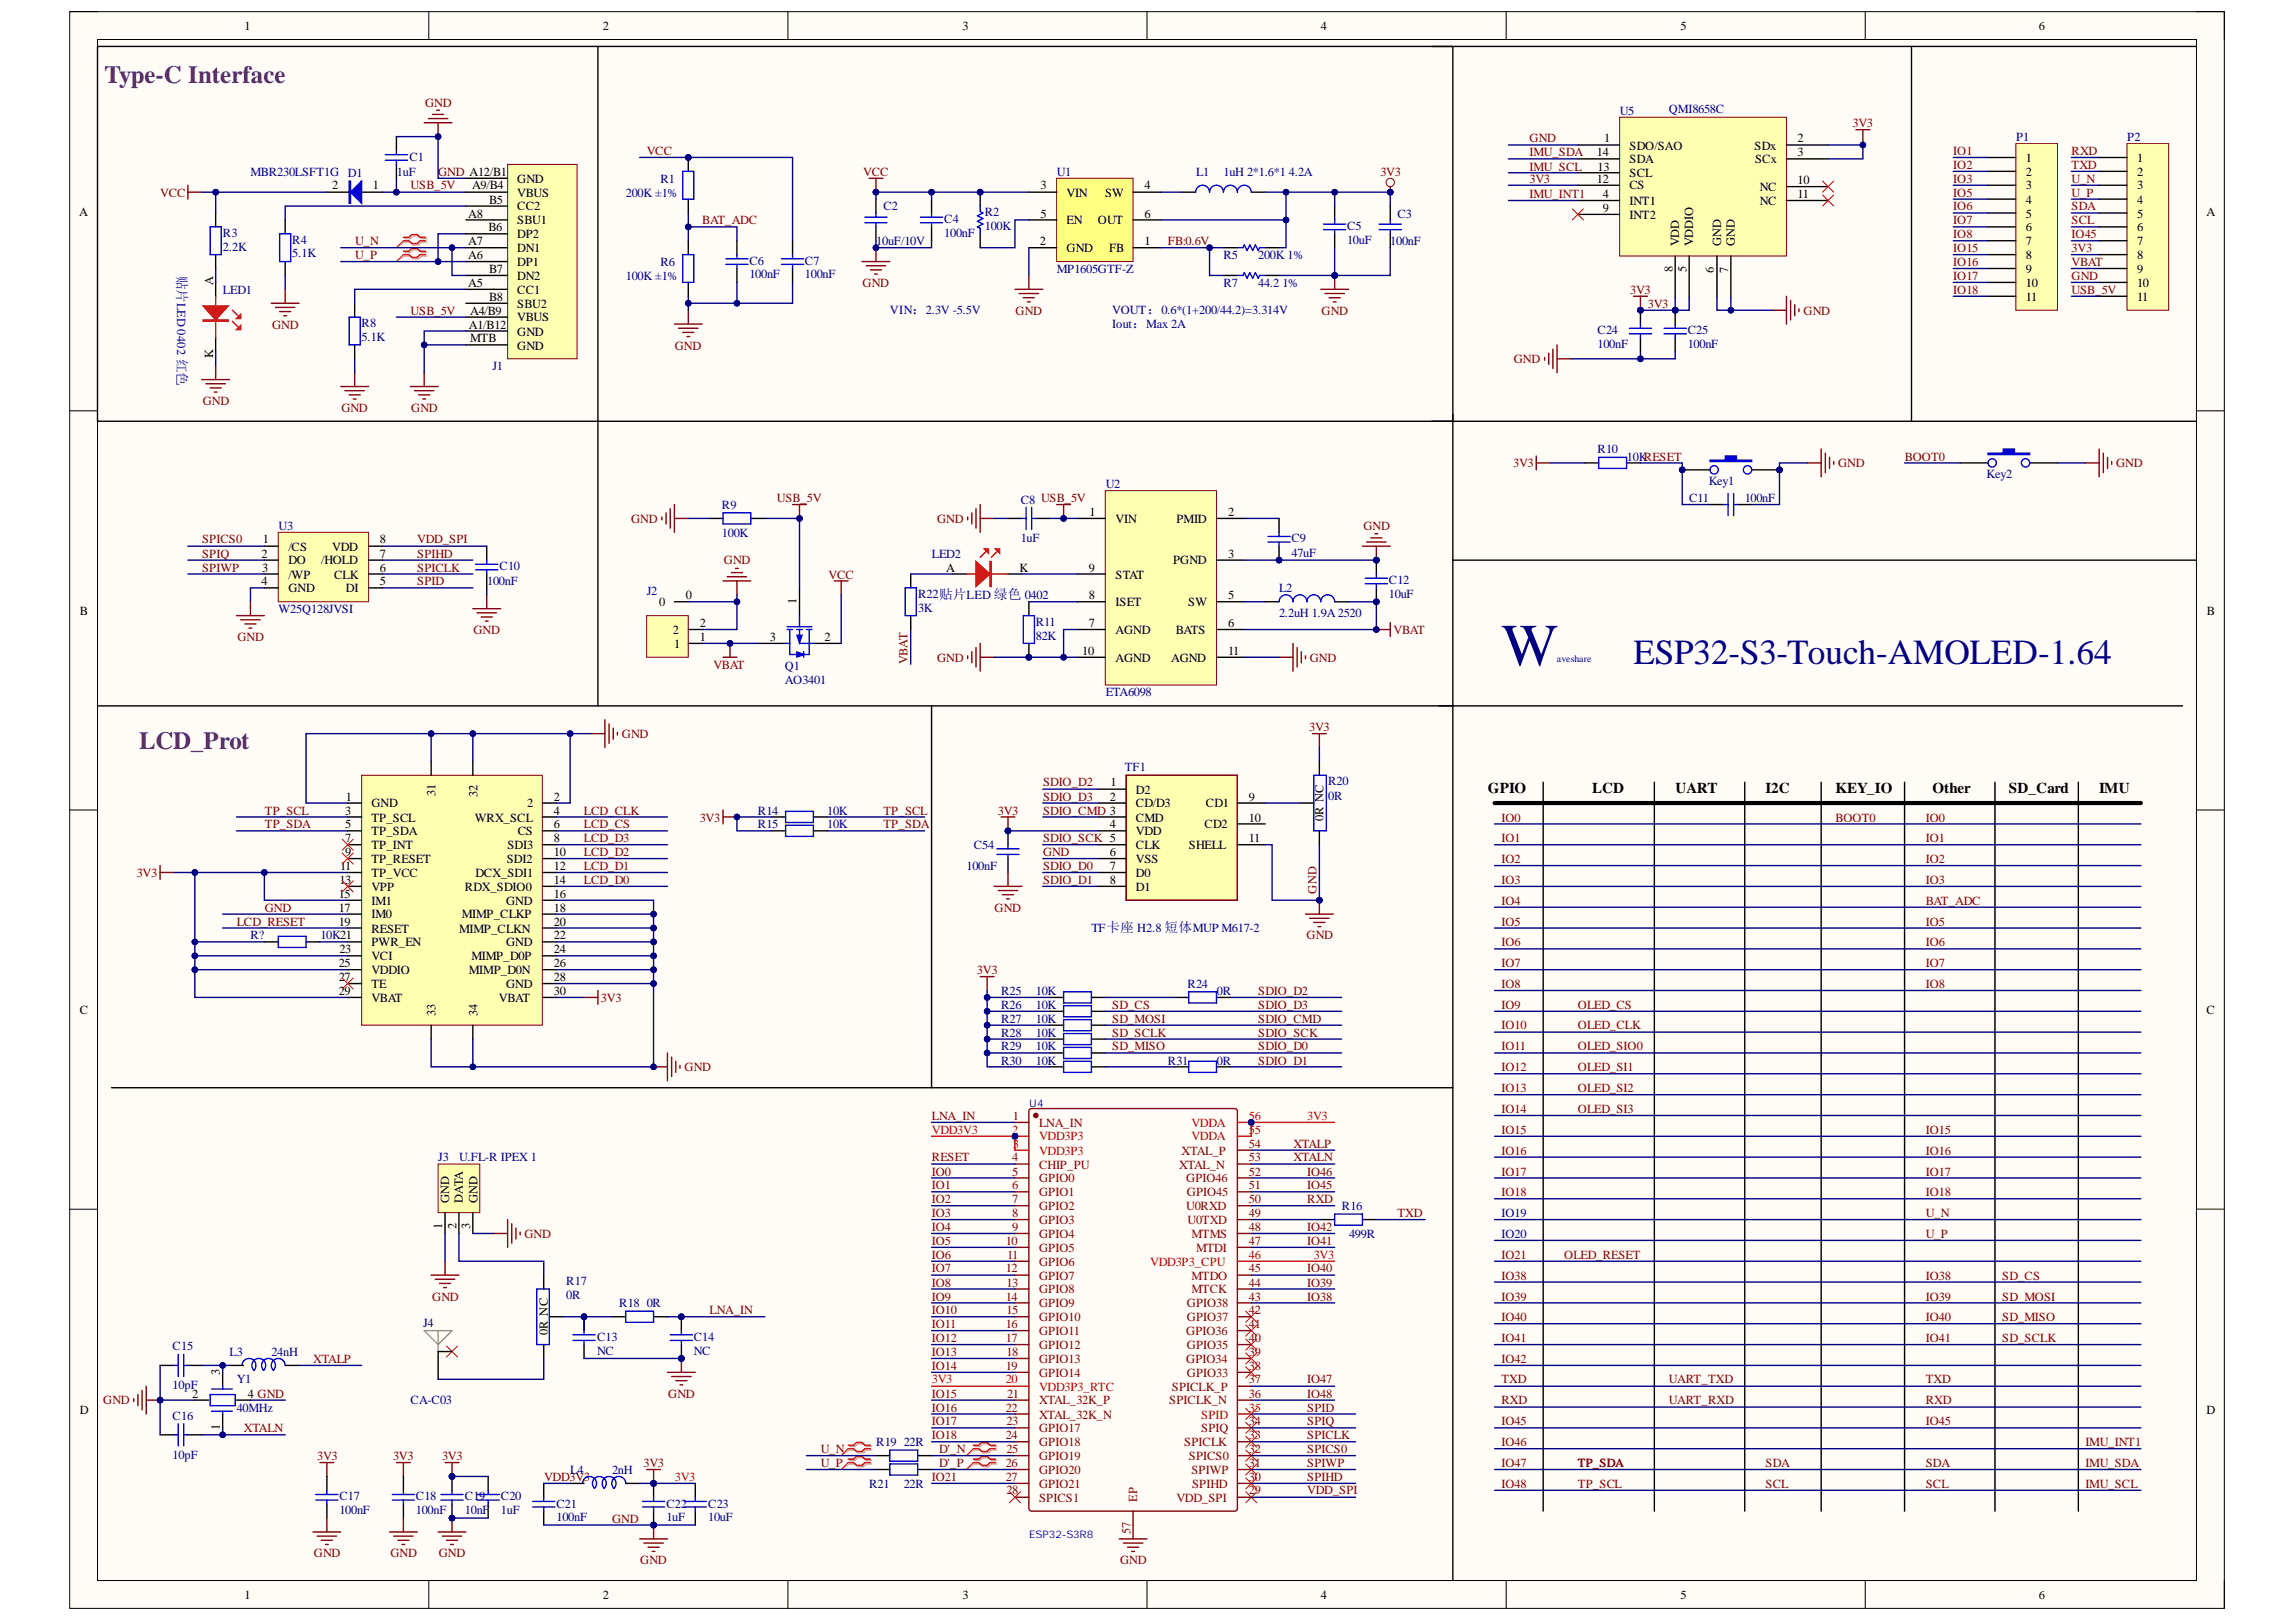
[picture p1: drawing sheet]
<svg xmlns="http://www.w3.org/2000/svg" width="297mm" height="210mm" viewBox="0 0 297 210" stroke-linecap="round" stroke-linejoin="round" font-family="sans-serif">
<defs><g id="words">
<text font-size="7.8" fill="#000080" x="194.2" y="86.1">W</text>
<text font-size="4.6" fill="#000080" x="211.3" y="85.9">ESP32-S3-Touch-AMOLED-1.64</text>
<g font-size="3.2" fill="#800080">
<text x="13.5" y="10.7">Type-C Interface</text>
<text x="18" y="97">LCD_Prot</text>
</g>
<g font-size="1.9">
<text x="192.5" y="102.6">GPIO</text>
<text x="206" y="102.6">LCD</text>
<text x="216.7" y="102.6">UART</text>
<text x="228.4" y="102.6">I2C</text>
<text x="237.5" y="102.6">KEY_IO</text>
<text x="250" y="102.6">Other</text>
<text x="259.9" y="102.6">SD_Card</text>
<text x="271.6" y="102.6">IMU</text>
</g>
<text font-size="1.8" fill="#000080" x="22.9" y="35.7" transform="rotate(90 22.9 35.7)">贴片LED 0402 红色</text>
<g font-size="1.6">
<text x="31.6" y="3.9">1</text>
<text x="78" y="3.9">2</text>
<text x="124.5" y="3.9">3</text>
<text x="170.9" y="3.9">4</text>
<text x="217.4" y="3.9">5</text>
<text x="263.8" y="3.9">6</text>
<text x="66.9" y="23.7">GND</text>
<text x="206.6" y="20.2">14</text>
<text x="206.6" y="23.7">12</text>
<text x="206.7" y="22.1">13</text>
<text x="207.5" y="18.4">1</text>
<text x="210.8" y="19.4">SDO/SAO</text>
<text x="210.8" y="21.1">SDA</text>
<text x="210.8" y="22.9">SCL</text>
<text x="227" y="19.4">SDx</text>
<text x="227.1" y="21.1">SCx</text>
<text x="232.6" y="18.4">2</text>
<text x="232.6" y="20.2">3</text>
<text x="232.6" y="23.8">10</text>
<text x="262.1" y="21">1</text>
<text x="262.1" y="22.7">2</text>
<text x="276.5" y="21">1</text>
<text x="276.5" y="22.7">2</text>
<text x="10.2" y="27.9">A</text>
<text x="43" y="24.5">2</text>
<text x="48.2" y="24.5">1</text>
<text x="60.6" y="28.2">A8</text>
<text x="61.1" y="24.5">A9/B4</text>
<text x="63.2" y="29.9">B6</text>
<text x="63.3" y="26.4">B5</text>
<text x="66.9" y="29">SBU1</text>
<text x="66.9" y="25.5">VBUS</text>
<text x="66.9" y="27.2">CC2</text>
<text x="134.6" y="28.2">5</text>
<text x="134.6" y="24.5">3</text>
<text x="138" y="29">EN</text>
<text x="138" y="25.5">VIN</text>
<text x="142" y="29">OUT</text>
<text x="143" y="25.5">SW</text>
<text x="148" y="24.5">4</text>
<text x="148" y="28.2">6</text>
<text x="207.4" y="25.6">4</text>
<text x="207.4" y="27.4">9</text>
<text x="210.8" y="24.5">CS</text>
<text x="210.8" y="26.5">INT1</text>
<text x="210.8" y="28.3">INT2</text>
<text x="227.7" y="24.7">NC</text>
<text x="227.7" y="26.5">NC</text>
<text x="232.6" y="25.6">11</text>
<text x="262.1" y="24.5">3</text>
<text x="262.1" y="26.4">4</text>
<text x="262.1" y="28.2">5</text>
<text x="262.1" y="29.9">6</text>
<text x="276.5" y="24.5">3</text>
<text x="276.5" y="26.4">4</text>
<text x="276.5" y="28.2">5</text>
<text x="276.5" y="29.9">6</text>
<text x="285.4" y="27.9">A</text>
<text x="60.6" y="33.6">A6</text>
<text x="60.6" y="31.7">A7</text>
<text x="63.3" y="35.3">B7</text>
<text x="66.9" y="34.4">DP1</text>
<text x="66.9" y="32.6">DN1</text>
<text x="66.9" y="30.9">DP2</text>
<text x="134.5" y="31.7">2</text>
<text x="138" y="32.6">GND</text>
<text x="143.5" y="32.6">FB</text>
<text x="148" y="31.7">1</text>
<text x="216.4" y="35.3" transform="rotate(-90 216.4 35.3)">8</text>
<text x="217.3" y="31.9" transform="rotate(-90 217.3 31.9)">VDD</text>
<text x="218.2" y="35.3" transform="rotate(-90 218.2 35.3)">5</text>
<text x="219" y="31.9" transform="rotate(-90 219 31.9)">VDDIO</text>
<text x="221.7" y="35.3" transform="rotate(-90 221.7 35.3)">6</text>
<text x="222.7" y="31.9" transform="rotate(-90 222.7 31.9)">GND</text>
<text x="223.6" y="35.3" transform="rotate(-90 223.6 35.3)">7</text>
<text x="224.4" y="31.9" transform="rotate(-90 224.4 31.9)">GND</text>
<text x="262.1" y="31.7">7</text>
<text x="262.1" y="33.6">8</text>
<text x="262.1" y="35.3">9</text>
<text x="276.5" y="31.7">7</text>
<text x="276.5" y="33.6">8</text>
<text x="276.5" y="35.3">9</text>
<text x="27.6" y="36.9" transform="rotate(-90 27.6 36.9)">A</text>
<text x="60.6" y="37.1">A5</text>
<text x="60.8" y="40.7">A4/B9</text>
<text x="63.3" y="38.9">B8</text>
<text x="66.9" y="41.6">VBUS</text>
<text x="66.9" y="38">CC1</text>
<text x="66.9" y="36.3">DN2</text>
<text x="66.9" y="39.8">SBU2</text>
<text x="262.1" y="37.1">10</text>
<text x="262.1" y="38.9">11</text>
<text x="276.5" y="37.1">10</text>
<text x="276.5" y="38.9">11</text>
<text x="27.6" y="46.3" transform="rotate(-90 27.6 46.3)">K</text>
<text x="60.7" y="42.5">A1/B12</text>
<text x="60.8" y="44.3">MTB</text>
<text x="66.9" y="43.5">GND</text>
<text x="66.9" y="45.2">GND</text>
<text x="34" y="70.3">1</text>
<text x="37.3" y="71.3">/CS</text>
<text x="43" y="71.3">VDD</text>
<text x="49.2" y="70.3">8</text>
<text x="140.9" y="66.8">1</text>
<text x="144.3" y="67.6">VIN</text>
<text x="152.2" y="67.6">PMID</text>
<text x="158.9" y="66.8">2</text>
<text x="33.8" y="72.2">2</text>
<text x="33.8" y="75.7">4</text>
<text x="33.9" y="74">3</text>
<text x="37.3" y="73">DO</text>
<text x="37.3" y="74.9">/WP</text>
<text x="37.3" y="76.7">GND</text>
<text x="41.5" y="73">/HOLD</text>
<text x="43.2" y="74.9">CLK</text>
<text x="44.8" y="76.7">DI</text>
<text x="49.2" y="75.7">5</text>
<text x="49.2" y="74">6</text>
<text x="49.2" y="72.2">7</text>
<text x="88.7" y="77.5">0</text>
<text x="122.4" y="74">A</text>
<text x="131.9" y="74">K</text>
<text x="140.9" y="74">9</text>
<text x="140.9" y="77.5">8</text>
<text x="144.3" y="74.9">STAT</text>
<text x="151.8" y="73">PGND</text>
<text x="158.9" y="77.5">5</text>
<text x="158.9" y="72.2">3</text>
<text x="10.3" y="79.5">B</text>
<text x="85.3" y="78.4">0</text>
<text x="87.1" y="82.1">2</text>
<text x="87.2" y="83.9">1</text>
<text x="90.5" y="82.9">1</text>
<text x="90.5" y="81.2">2</text>
<text x="99.6" y="82.9">3</text>
<text x="103" y="78.2" transform="rotate(-90 103 78.2)">1</text>
<text x="106.7" y="82.9">2</text>
<text x="140.9" y="81.2">7</text>
<text x="144.3" y="78.4">ISET</text>
<text x="144.3" y="82.1">AGND</text>
<text x="152.1" y="82.1">BATS</text>
<text x="153.7" y="78.4">SW</text>
<text x="158.9" y="81.2">6</text>
<text x="285.5" y="79.5">B</text>
<text x="140" y="84.7">10</text>
<text x="144.3" y="85.6">AGND</text>
<text x="151.5" y="85.6">AGND</text>
<text x="158.9" y="84.7">11</text>
<text x="143.7" y="101.8">1</text>
<text x="44.7" y="105.4">3</text>
<text x="44.7" y="107.2">5</text>
<text x="44.8" y="103.6">1</text>
<text x="48.1" y="104.5">GND</text>
<text x="48.1" y="106.3">TP_SCL</text>
<text x="56.3" y="103" transform="rotate(-90 56.3 103)">31</text>
<text x="61.4" y="106.3">WRX_SCL</text>
<text x="61.8" y="103.1" transform="rotate(-90 61.8 103.1)">32</text>
<text x="68.2" y="104.5">2</text>
<text x="71.7" y="103.6">2</text>
<text x="71.7" y="105.4">4</text>
<text x="71.7" y="107.2">6</text>
<text x="143.6" y="103.6">2</text>
<text x="143.6" y="107.2">4</text>
<text x="146.9" y="102.7">D2</text>
<text x="146.9" y="104.5">CD/D3</text>
<text x="146.9" y="106.3">CMD</text>
<text x="155.8" y="107.2">CD2</text>
<text x="156" y="104.5">CD1</text>
<text x="161.6" y="103.6">9</text>
<text x="161.6" y="106.3">10</text>
<text x="171.2" y="106.3" transform="rotate(-90 171.2 106.3)">0R NC</text>
<text x="44" y="112.6">11</text>
<text x="44.7" y="109">7</text>
<text x="44.7" y="110.8">9</text>
<text x="48.1" y="108.1">TP_SDA</text>
<text x="48.1" y="109.9">TP_INT</text>
<text x="48.1" y="111.7">TP_RESET</text>
<text x="48.1" y="113.5">TP_VCC</text>
<text x="61.5" y="113.5">DCX_SDI1</text>
<text x="65.6" y="111.7">SDI2</text>
<text x="65.6" y="109.9">SDI3</text>
<text x="67" y="108.1">CS</text>
<text x="71.7" y="109">8</text>
<text x="71.7" y="110.8">10</text>
<text x="71.7" y="112.6">12</text>
<text x="143.6" y="110.8">6</text>
<text x="143.6" y="112.6">7</text>
<text x="146.9" y="108.1">VDD</text>
<text x="146.9" y="109.9">CLK</text>
<text x="146.9" y="111.7">VSS</text>
<text x="146.9" y="113.5">D0</text>
<text x="153.8" y="109.9">SHELL</text>
<text x="161.6" y="109">11</text>
<text x="43.8" y="116.1">15</text>
<text x="43.8" y="118">17</text>
<text x="43.8" y="119.8">19</text>
<text x="43.9" y="114.4">13</text>
<text x="48.1" y="115.3">VPP</text>
<text x="48.1" y="117.1">IM1</text>
<text x="48.1" y="118.9">IM0</text>
<text x="59.7" y="118.9">MIMP_CLKP</text>
<text x="60.2" y="115.3">RDX_SDIO0</text>
<text x="65.5" y="117.1">GND</text>
<text x="71.7" y="114.4">14</text>
<text x="71.7" y="116.1">16</text>
<text x="71.7" y="118">18</text>
<text x="71.7" y="119.8">20</text>
<text x="143.6" y="114.4">8</text>
<text x="146.9" y="115.3">D1</text>
<text x="43.8" y="125.2">25</text>
<text x="43.9" y="123.3">23</text>
<text x="48.1" y="120.7">RESET</text>
<text x="48.1" y="122.5">PWR_EN</text>
<text x="48.1" y="124.3">VCI</text>
<text x="59.4" y="120.7">MIMP_CLKN</text>
<text x="61" y="124.3">MIMP_D0P</text>
<text x="65.5" y="122.5">GND</text>
<text x="71.7" y="121.6">22</text>
<text x="71.7" y="123.3">24</text>
<text x="71.7" y="125.2">26</text>
<text x="10.3" y="131.2">C</text>
<text x="43.8" y="127">27</text>
<text x="43.8" y="128.7">29</text>
<text x="48.1" y="126">VDDIO</text>
<text x="48.1" y="127.9">TE</text>
<text x="48.1" y="129.7">VBAT</text>
<text x="56.3" y="131.4" transform="rotate(-90 56.3 131.4)">33</text>
<text x="60.7" y="126">MIMP_D0N</text>
<text x="61.8" y="131.4" transform="rotate(-90 61.8 131.4)">34</text>
<text x="64.5" y="129.7">VBAT</text>
<text x="65.5" y="127.9">GND</text>
<text x="71.7" y="127">28</text>
<text x="71.7" y="128.7">30</text>
<text x="285.4" y="131.2">C</text>
<text x="58.1" y="155.7" transform="rotate(-90 58.1 155.7)">GND</text>
<text x="59.9" y="155.7" transform="rotate(-90 59.9 155.7)">DATA</text>
<text x="61.8" y="155.7" transform="rotate(-90 61.8 155.7)">GND</text>
<text x="57.2" y="159" transform="rotate(-90 57.2 159)">1</text>
<text x="59.1" y="159.1" transform="rotate(-90 59.1 159.1)">2</text>
<text x="60.8" y="159" transform="rotate(-90 60.8 159)">3</text>
<text x="70.9" y="172.8" transform="rotate(-90 70.9 172.8)">0R NC</text>
<text x="28.4" y="177.9" transform="rotate(-90 28.4 177.9)">3</text>
<text x="10.3" y="182.9">D</text>
<text x="24.9" y="180.9">2</text>
<text x="28.4" y="185" transform="rotate(-90 28.4 185)">1</text>
<text x="32.1" y="180.9">4 GND</text>
<text x="285.4" y="182.9">D</text>
<text x="31.6" y="206.9">1</text>
<text x="78" y="206.9">2</text>
<text x="124.5" y="206.9">3</text>
<text x="170.9" y="206.9">4</text>
<text x="217.4" y="206.9">5</text>
<text x="263.8" y="206.9">6</text>
</g>
<g font-size="1.6" fill="#800000">
<text x="55" y="13.8">GND</text>
<text x="239.7" y="16.5">3V3</text>
<text x="56.7" y="22.7">GND A12/B1</text>
<text x="83.7" y="20">VCC</text>
<text x="111.7" y="22.7">VCC</text>
<text x="178.6" y="22.7">3V3</text>
<text x="197.9" y="18.4">GND</text>
<text x="197.9" y="20.2">IMU_SDA</text>
<text x="197.9" y="22.1">IMU_SCL</text>
<text x="197.9" y="23.7">3V3</text>
<text x="252.7" y="20">IO1</text>
<text x="252.7" y="21.8">IO2</text>
<text x="252.7" y="23.7">IO3</text>
<text x="268" y="20">RXD</text>
<text x="268" y="21.8">TXD</text>
<text x="268" y="23.7">U_N</text>
<text x="20.7" y="25.5">VCC</text>
<text x="53.1" y="24.5">USB_5V</text>
<text x="90.9" y="29">BAT_ADC</text>
<text x="197.9" y="25.6">IMU_INT1</text>
<text x="252.7" y="25.5">IO5</text>
<text x="252.7" y="27.2">IO6</text>
<text x="252.7" y="29">IO7</text>
<text x="268" y="25.5">U_P</text>
<text x="268" y="27.2">SDA</text>
<text x="268" y="29">SCL</text>
<text x="45.9" y="31.7">U_N</text>
<text x="45.9" y="33.6">U_P</text>
<text x="151.1" y="31.7">FB:0.6V</text>
<text x="252.7" y="30.9">IO8</text>
<text x="252.7" y="32.6">IO15</text>
<text x="252.7" y="34.4">IO16</text>
<text x="268" y="34.4">VBAT</text>
<text x="268" y="30.9">IO45</text>
<text x="268" y="32.6">3V3</text>
<text x="53.1" y="40.7">USB_5V</text>
<text x="111.6" y="37.1">GND</text>
<text x="131.4" y="40.7">GND</text>
<text x="171" y="40.7">GND</text>
<text x="210.9" y="38">3V3</text>
<text x="213.2" y="39.8">3V3</text>
<text x="233.3" y="40.7">GND</text>
<text x="252.7" y="36.3">IO17</text>
<text x="252.7" y="38">IO18</text>
<text x="268" y="36.3">GND</text>
<text x="268" y="38">USB_5V</text>
<text x="35.2" y="42.5">GND</text>
<text x="87.3" y="45.2">GND</text>
<text x="195.8" y="47">GND</text>
<text x="26.2" y="52.4">GND</text>
<text x="44.2" y="53.3">GND</text>
<text x="53.2" y="53.3">GND</text>
<text x="246.4" y="59.6">BOOT0</text>
<text x="100.5" y="65">USB_5V</text>
<text x="195.8" y="60.4">3V3</text>
<text x="237.8" y="60.4">GND</text>
<text x="273.8" y="60.4">GND</text>
<text x="26.1" y="70.3">SPICS0</text>
<text x="54" y="70.3">VDD_SPI</text>
<text x="81.6" y="67.6">GND</text>
<text x="121.2" y="67.6">GND</text>
<text x="176.4" y="68.6">GND</text>
<text x="26.1" y="72.2">SPIQ</text>
<text x="26.1" y="74">SPIWP</text>
<text x="54" y="75.7">SPID</text>
<text x="54" y="74">SPICLK</text>
<text x="54" y="72.2">SPIHD</text>
<text x="93.7" y="73">GND</text>
<text x="107.2" y="74.9">VCC</text>
<text x="30.7" y="82.9">GND</text>
<text x="61.3" y="82.1">GND</text>
<text x="180.3" y="82.1">VBAT</text>
<text x="92.3" y="86.6">VBAT</text>
<text x="117.4" y="86" transform="rotate(-90 117.4 86)">VBAT</text>
<text x="121.2" y="85.6">GND</text>
<text x="169.5" y="85.6">GND</text>
<text x="80.5" y="95.5">GND</text>
<text x="169.4" y="94.6">3V3</text>
<text x="134.9" y="101.8">SDIO_D2</text>
<text x="34.3" y="105.4">TP_SCL</text>
<text x="34.3" y="107.2">TP_SDA</text>
<text x="75.5" y="105.4">LCD_CLK</text>
<text x="75.5" y="107.2">LCD_CS</text>
<text x="90.5" y="106.3">3V3</text>
<text x="114.3" y="105.4">TP_SCL</text>
<text x="114.3" y="107.2">TP_SDA</text>
<text x="129.1" y="105.4">3V3</text>
<text x="134.9" y="103.6">SDIO_D3</text>
<text x="134.9" y="105.4">SDIO_CMD 3</text>
<text x="194.2" y="106.3">IO0</text>
<text x="237.5" y="106.3">BOOT0</text>
<text x="249.1" y="106.3">IO0</text>
<text x="17.7" y="113.5">3V3</text>
<text x="75.5" y="112.6">LCD_D1</text>
<text x="75.5" y="110.8">LCD_D2</text>
<text x="75.5" y="109">LCD_D3</text>
<text x="134.9" y="112.6">SDIO_D0</text>
<text x="134.9" y="109">SDIO_SCK 5</text>
<text x="134.9" y="110.8">GND</text>
<text x="194.2" y="109">IO1</text>
<text x="194.2" y="111.7">IO2</text>
<text x="249.1" y="109">IO1</text>
<text x="249.1" y="111.7">IO2</text>
<text x="30.6" y="119.8">LCD_RESET</text>
<text x="34.3" y="118">GND</text>
<text x="75.5" y="114.4">LCD_D0</text>
<text x="128.7" y="118">GND</text>
<text x="134.9" y="114.4">SDIO_D1</text>
<text x="170.3" y="115.6" transform="rotate(-90 170.3 115.6)">GND</text>
<text x="194.2" y="114.4">IO3</text>
<text x="194.2" y="117.1">IO4</text>
<text x="194.2" y="119.8">IO5</text>
<text x="249.1" y="114.4">IO3</text>
<text x="249.1" y="119.8">IO5</text>
<text x="249.1" y="117.1">BAT_ADC</text>
<text x="169" y="121.6">GND</text>
<text x="194.2" y="122.5">IO6</text>
<text x="194.2" y="125.2">IO7</text>
<text x="249.1" y="122.5">IO6</text>
<text x="249.1" y="125.2">IO7</text>
<text x="77.7" y="129.7">3V3</text>
<text x="126.4" y="126">3V3</text>
<text x="143.9" y="130.5">SD_CS</text>
<text x="162.8" y="130.5">SDIO_D3</text>
<text x="162.8" y="128.7">SDIO_D2</text>
<text x="194.2" y="127.9">IO8</text>
<text x="194.2" y="130.5">IO9</text>
<text x="204.1" y="130.5">OLED_CS</text>
<text x="249.1" y="127.9">IO8</text>
<text x="143.9" y="135.9">SD_MISO</text>
<text x="143.9" y="134.1">SD_SCLK</text>
<text x="143.9" y="132.4">SD_MOSI</text>
<text x="162.8" y="135.9">SDIO_D0</text>
<text x="162.8" y="137.8">SDIO_D1</text>
<text x="162.8" y="134.1">SDIO_SCK</text>
<text x="162.8" y="132.4">SDIO_CMD</text>
<text x="194.2" y="133.2">IO10</text>
<text x="194.2" y="135.9">IO11</text>
<text x="204.1" y="133.2">OLED_CLK</text>
<text x="204.1" y="135.9">OLED_SIO0</text>
<text x="88.6" y="138.6">GND</text>
<text x="194.2" y="138.6">IO12</text>
<text x="194.2" y="141.3">IO13</text>
<text x="204.1" y="138.6">OLED_SI1</text>
<text x="204.1" y="141.3">OLED_SI2</text>
<text x="120.6" y="145">LNA_IN</text>
<text x="167.3" y="148.5">XTALP</text>
<text x="194.2" y="144">IO14</text>
<text x="194.2" y="146.7">IO15</text>
<text x="194.2" y="149.4">IO16</text>
<text x="204.1" y="144">OLED_SI3</text>
<text x="249.1" y="149.4">IO16</text>
<text x="249.1" y="146.7">IO15</text>
<text x="120.6" y="150.3">RESET</text>
<text x="120.6" y="152.2">IO0</text>
<text x="120.6" y="153.9">IO1</text>
<text x="120.6" y="155.7">IO2</text>
<text x="167.3" y="150.3">XTALN</text>
<text x="169.1" y="153.9">IO45</text>
<text x="169.1" y="155.7">RXD</text>
<text x="169.1" y="152.2">IO46</text>
<text x="194.2" y="152.2">IO17</text>
<text x="194.2" y="154.8">IO18</text>
<text x="249.1" y="152.2">IO17</text>
<text x="249.1" y="154.8">IO18</text>
<text x="67.8" y="160.2">GND</text>
<text x="120.6" y="157.5">IO3</text>
<text x="120.6" y="159.3">IO4</text>
<text x="120.6" y="161.1">IO5</text>
<text x="169.1" y="161.1">IO41</text>
<text x="169.1" y="159.3">IO42</text>
<text x="180.8" y="157.5">TXD</text>
<text x="249.1" y="157.5">U_N</text>
<text x="249.1" y="160.2">U_P</text>
<text x="120.6" y="162.9">IO6</text>
<text x="120.6" y="164.7">IO7</text>
<text x="120.6" y="166.5">IO8</text>
<text x="169.1" y="166.5">IO39</text>
<text x="169.1" y="164.7">IO40</text>
<text x="194.2" y="165.6">IO38</text>
<text x="194.2" y="162.9">IO21</text>
<text x="202.4" y="162.9">OLED_RESET</text>
<text x="249.1" y="165.6">IO38</text>
<text x="259" y="165.6">SD_CS</text>
<text x="55.9" y="168.3">GND</text>
<text x="91.8" y="170.1">LNA_IN</text>
<text x="120.6" y="168.3">IO9</text>
<text x="120.6" y="170.1">IO10</text>
<text x="120.6" y="171.8">IO11</text>
<text x="120.6" y="173.7">IO12</text>
<text x="169.1" y="168.3">IO38</text>
<text x="194.2" y="168.3">IO39</text>
<text x="194.2" y="171">IO40</text>
<text x="194.2" y="173.7">IO41</text>
<text x="249.1" y="168.3">IO39</text>
<text x="249.1" y="171">IO40</text>
<text x="249.1" y="173.7">IO41</text>
<text x="259" y="168.3">SD_MOSI</text>
<text x="259" y="171">SD_MISO</text>
<text x="259" y="173.7">SD_SCLK</text>
<text x="40.5" y="176.4">XTALP</text>
<text x="120.6" y="175.5">IO13</text>
<text x="120.6" y="177.3">IO14</text>
<text x="169.1" y="179">IO47</text>
<text x="194.2" y="176.4">IO42</text>
<text x="194.2" y="179">TXD</text>
<text x="215.9" y="179">UART_TXD</text>
<text x="249.1" y="179">TXD</text>
<text x="13.4" y="181.7">GND</text>
<text x="31.6" y="185.4">XTALN</text>
<text x="86.5" y="180.9">GND</text>
<text x="120.6" y="180.9">IO15</text>
<text x="120.6" y="182.7">IO16</text>
<text x="120.6" y="184.4">IO17</text>
<text x="169.1" y="180.9">IO48</text>
<text x="169.1" y="182.7">SPID</text>
<text x="169.1" y="184.4">SPIQ</text>
<text x="194.2" y="181.7">RXD</text>
<text x="194.2" y="184.4">IO45</text>
<text x="215.9" y="181.7">UART_RXD</text>
<text x="249.1" y="184.4">IO45</text>
<text x="249.1" y="181.7">RXD</text>
<text x="41" y="188.9">3V3</text>
<text x="50.8" y="188.9">3V3</text>
<text x="57.2" y="188.9">3V3</text>
<text x="70.4" y="191.6">VDD3V3</text>
<text x="83.2" y="189.9">3V3</text>
<text x="106.2" y="188.1">U_N</text>
<text x="106.2" y="189.9">U_P</text>
<text x="120.6" y="186.2">IO18</text>
<text x="120.6" y="191.6">IO21</text>
<text x="121.5" y="188.1">D'_N</text>
<text x="121.5" y="189.9">D'_P</text>
<text x="169.1" y="186.2">SPICLK</text>
<text x="169.1" y="188.1">SPICS0</text>
<text x="169.1" y="189.9">SPIWP</text>
<text x="169.1" y="191.6">SPIHD</text>
<text x="194.2" y="189.9">IO47</text>
<text x="194.2" y="187.1">IO46</text>
<text x="204.1" y="189.9">TP_SDA</text>
<text x="228.4" y="189.9">SDA</text>
<text x="249.1" y="189.9">SDA</text>
<text x="269.8" y="189.9">IMU_SDA</text>
<text x="269.8" y="187.1">IMU_INT1</text>
<text x="79.2" y="197">GND</text>
<text x="169.1" y="193.4">VDD_SPI</text>
<text x="194.2" y="192.6">IO48</text>
<text x="204.1" y="192.6">TP_SCL</text>
<text x="228.4" y="192.6">SCL</text>
<text x="249.1" y="192.6">SCL</text>
<text x="269.8" y="192.6">IMU_SCL</text>
<text x="40.6" y="201.5">GND</text>
<text x="50.5" y="201.5">GND</text>
<text x="56.8" y="201.5">GND</text>
<text x="82.8" y="202.4">GND</text>
<text x="144.9" y="202.4">GND</text>
</g>
<g font-size="1.6" fill="#000080">
<text x="209.6" y="14.9">U5</text>
<text x="215.9" y="14.6">QMI8658C</text>
<text x="32.4" y="22.7">MBR230LSFT1G</text>
<text x="45" y="22.9">D1</text>
<text x="51.4" y="22.7">1uF</text>
<text x="53" y="20.8">C1</text>
<text x="85.4" y="23.7">R1</text>
<text x="136.7" y="22.7">U1</text>
<text x="154.7" y="22.7">L1</text>
<text x="158.3" y="22.7">1uH 2*1.6*1</text>
<text x="166.7" y="22.7">4.2A</text>
<text x="260.8" y="18.3">P1</text>
<text x="275.2" y="18.3">P2</text>
<text x="81" y="25.5">200K ±1%</text>
<text x="114.3" y="27.2">C2</text>
<text x="122.2" y="28.8">C4</text>
<text x="127.4" y="28">R2</text>
<text x="127.4" y="29.8">100K</text>
<text x="174.3" y="29.8">C5</text>
<text x="180.8" y="28.2">C3</text>
<text x="28.8" y="30.7">R3</text>
<text x="28.8" y="32.5">2.2K</text>
<text x="37.8" y="31.5">R4</text>
<text x="37.8" y="33.3">5.1K</text>
<text x="85.4" y="34.4">R6</text>
<text x="97" y="34.2">C6</text>
<text x="104.1" y="34.2">C7</text>
<text x="113.4" y="31.7">10uF/10V</text>
<text x="122.2" y="30.7">100nF</text>
<text x="136.7" y="35.3">MP1605GTF-Z</text>
<text x="158.3" y="33.6">R5</text>
<text x="162.8" y="33.6">200K 1%</text>
<text x="174.3" y="31.5">10uF</text>
<text x="179.9" y="31.7">100nF</text>
<text x="28.8" y="38">LED1</text>
<text x="81" y="36.3">100K ±1%</text>
<text x="97" y="36">100nF</text>
<text x="104.1" y="36">100nF</text>
<text x="115.1" y="40.7">VIN：2.3V -5.5V</text>
<text x="143.9" y="40.7">VOUT：0.6*(1+200/44.2)=3.314V</text>
<text x="158.3" y="37.1">R7</text>
<text x="162.8" y="37.1">44.2</text>
<text x="165.9" y="37.1">1%</text>
<text x="46.8" y="42.4">R8</text>
<text x="46.8" y="44.1">5.1K</text>
<text x="63.7" y="47.9">J1</text>
<text x="143.9" y="42.4">Iout：Max 2A</text>
<text x="206.7" y="43.2">C24</text>
<text x="206.7" y="45.1">100nF</text>
<text x="218.4" y="43.2">C25</text>
<text x="218.4" y="45.1">100nF</text>
<text x="206.7" y="58.7">R10</text>
<text x="210.5" y="59.6">10KRESET</text>
<text x="93.4" y="65.9">R9</text>
<text x="132.1" y="65.2">C8 USB_5V</text>
<text x="143.1" y="63.1">U2</text>
<text x="218.5" y="65">C11</text>
<text x="221.1" y="62.8">Key1</text>
<text x="225.7" y="65">100nF</text>
<text x="257" y="61.9">Key2</text>
<text x="36" y="68.6">U3</text>
<text x="93.4" y="69.5">100K</text>
<text x="132.1" y="70.2">1uF</text>
<text x="167.1" y="70.2">C9</text>
<text x="63" y="75.7">100nF</text>
<text x="64.6" y="73.8">C10</text>
<text x="83.7" y="77">J2</text>
<text x="118.8" y="77.3">R22贴片LED 绿色 0402</text>
<text x="120.6" y="72.2">LED2</text>
<text x="165.5" y="76.7">L2</text>
<text x="167.1" y="72">47uF</text>
<text x="179.7" y="75.6">C12</text>
<text x="179.7" y="77.3">10uF</text>
<text x="36" y="79.4">W25Q128JVSI</text>
<text x="118.8" y="79.2">3K</text>
<text x="134" y="81">R11</text>
<text x="134" y="82.8">82K</text>
<text x="165.5" y="79.9">2.2uH 1.9A 2520</text>
<text x="101.5" y="86.7">Q1</text>
<text x="101.5" y="88.5">AO3401</text>
<text x="143.1" y="90.1">ETA6098</text>
<text x="145.5" y="99.8">TF1</text>
<text x="171.8" y="101.6">R20</text>
<text x="98.1" y="105.4">R14</text>
<text x="98.1" y="107.2">R15</text>
<text x="107" y="105.4">10K</text>
<text x="107" y="107.2">10K</text>
<text x="171.8" y="103.5">0R</text>
<text x="125" y="112.6">100nF</text>
<text x="126" y="109.9">C54</text>
<text x="32.4" y="121.6">R?</text>
<text x="41.5" y="121.6">10K21</text>
<text x="141.2" y="120.6">TF卡座 H2.8 短体MUP M617-2</text>
<text x="129.5" y="128.7">R25</text>
<text x="129.5" y="130.5">R26</text>
<text x="134" y="128.7">10K</text>
<text x="134" y="130.5">10K</text>
<text x="153.6" y="127.9">R24</text>
<text x="157.4" y="128.7">0R</text>
<text x="129.5" y="132.4">R27</text>
<text x="129.5" y="134.1">R28</text>
<text x="129.5" y="135.9">R29</text>
<text x="129.5" y="137.8">R30</text>
<text x="134" y="132.4">10K</text>
<text x="134" y="134.1">10K</text>
<text x="134" y="135.9">10K</text>
<text x="134" y="137.8">10K</text>
<text x="151.1" y="137.8">R31</text>
<text x="157.4" y="137.8">0R</text>
<text x="56.7" y="150.3">J3</text>
<text x="59.4" y="150.3">U.FL-R IPEX 1</text>
<text x="173.6" y="156.6">R16</text>
<text x="174.5" y="160.2">499R</text>
<text x="194.2" y="157.5">IO19</text>
<text x="194.2" y="160.2">IO20</text>
<text x="73.3" y="166.3">R17</text>
<text x="54.7" y="171.7">J4</text>
<text x="73.3" y="168.1">0R</text>
<text x="77.2" y="173.5">C13</text>
<text x="80.1" y="169.1">R18</text>
<text x="83.7" y="169.1">0R</text>
<text x="89.8" y="173.5">C14</text>
<text x="22.3" y="174.7">C15</text>
<text x="22.3" y="179.8">10pF</text>
<text x="29.7" y="175.5">L3</text>
<text x="30.6" y="179">Y1</text>
<text x="35.1" y="175.5">24nH</text>
<text x="77.2" y="175.3">NC</text>
<text x="89.8" y="175.3">NC</text>
<text x="22.3" y="183.8">C16</text>
<text x="30.6" y="182.7">40MHz</text>
<text x="53.1" y="181.7">CA-C03</text>
<text x="22.3" y="188.8">10pF</text>
<text x="73.8" y="190.8">L4</text>
<text x="79.2" y="190.8">2nH</text>
<text x="113.4" y="187.1">R19</text>
<text x="116.9" y="187.1">22R</text>
<text x="43.9" y="194.2">C17</text>
<text x="43.9" y="195.9">100nF</text>
<text x="53.8" y="194.2">C18</text>
<text x="53.8" y="195.9">100nF</text>
<text x="60.2" y="194.2">C19</text>
<text x="60.2" y="195.9">10nF</text>
<text x="64.8" y="194.2">C20</text>
<text x="64.8" y="195.9">1uF</text>
<text x="72" y="195.1">C21</text>
<text x="72" y="196.9">100nF</text>
<text x="86.2" y="195.1">C22</text>
<text x="86.2" y="196.9">1uF</text>
<text x="91.6" y="195.1">C23</text>
<text x="91.6" y="196.9">10uF</text>
<text x="112.4" y="192.6">R21</text>
<text x="116.9" y="192.6">22R</text>
</g>
<g font-size="1.6" fill="#f00">
<text x="120.6" y="146.7">VDD3V3</text>
<text x="131" y="146.7">2</text>
<text x="131" y="148.5">3</text>
<text x="134.4" y="147.6">VDD3P3</text>
<text x="134.4" y="149.4">VDD3P3</text>
<text x="154.1" y="147.6">VDDA</text>
<text x="154.1" y="145.8">VDDA</text>
<text x="161.6" y="146.7">55</text>
<text x="161.6" y="145">56</text>
<text x="169.1" y="145">3V3</text>
<text x="148.8" y="163.8">VDD3P3_CPU</text>
<text x="161.6" y="162.9">46</text>
<text x="170" y="162.9">3V3</text>
<text x="120.6" y="179">3V3</text>
<text x="130.1" y="179">20</text>
<text x="134.4" y="180">VDD3P3_RTC</text>
<text x="155.4" y="183.6">SPID</text>
<text x="161.6" y="182.7">35</text>
<text x="87.3" y="191.6">3V3</text>
</g>
<g font-size="1.6" fill="#800">
<text x="131" y="145">1</text>
<text x="134.4" y="145.8">LNA_IN</text>
<text x="152.9" y="149.4">XTAL_P</text>
<text x="161.6" y="148.5">54</text>
<text x="131" y="150.3">4</text>
<text x="131" y="152.2">5</text>
<text x="131" y="153.9">6</text>
<text x="131" y="155.7">7</text>
<text x="134.4" y="151.2">CHIP_PU</text>
<text x="134.4" y="153">GPIO0</text>
<text x="134.4" y="154.8">GPIO1</text>
<text x="152.5" y="151.2">XTAL_N</text>
<text x="153.5" y="153">GPIO46</text>
<text x="153.5" y="154.8">GPIO45</text>
<text x="161.6" y="155.7">50</text>
<text x="161.6" y="153.9">51</text>
<text x="161.6" y="152.2">52</text>
<text x="161.6" y="150.3">53</text>
<text x="130.1" y="161.1">10</text>
<text x="131" y="157.5">8</text>
<text x="131" y="159.3">9</text>
<text x="134.4" y="156.6">GPIO2</text>
<text x="134.4" y="158.4">GPIO3</text>
<text x="134.4" y="160.2">GPIO4</text>
<text x="134.4" y="162">GPIO5</text>
<text x="153.5" y="156.6">U0RXD</text>
<text x="153.6" y="158.4">U0TXD</text>
<text x="154.1" y="160.2">MTMS</text>
<text x="154.7" y="162">MTDI</text>
<text x="161.6" y="161.1">47</text>
<text x="161.6" y="159.3">48</text>
<text x="161.6" y="157.5">49</text>
<text x="130.1" y="164.7">12</text>
<text x="130.2" y="166.5">13</text>
<text x="130.3" y="162.9">11</text>
<text x="134.4" y="163.8">GPIO6</text>
<text x="134.4" y="165.6">GPIO7</text>
<text x="134.4" y="167.4">GPIO8</text>
<text x="154.1" y="167.4">MTCK</text>
<text x="154.1" y="165.6">MTDO</text>
<text x="161.6" y="166.5">44</text>
<text x="161.6" y="164.7">45</text>
<text x="130.1" y="168.3">14</text>
<text x="130.1" y="171.8">16</text>
<text x="130.1" y="173.7">17</text>
<text x="130.2" y="170.1">15</text>
<text x="134.4" y="169.1">GPIO9</text>
<text x="134.4" y="171">GPIO10</text>
<text x="134.4" y="172.8">GPIO11</text>
<text x="153.5" y="172.8">GPIO36</text>
<text x="153.5" y="171">GPIO37</text>
<text x="153.5" y="169.1">GPIO38</text>
<text x="161.6" y="173.7">40</text>
<text x="161.6" y="171.8">41</text>
<text x="161.6" y="170.1">42</text>
<text x="161.6" y="168.3">43</text>
<text x="130.1" y="177.3">19</text>
<text x="130.2" y="175.5">18</text>
<text x="134.4" y="174.6">GPIO12</text>
<text x="134.4" y="176.4">GPIO13</text>
<text x="134.4" y="178.2">GPIO14</text>
<text x="151.6" y="180">SPICLK_P</text>
<text x="153.5" y="176.4">GPIO34</text>
<text x="153.5" y="178.2">GPIO33</text>
<text x="153.5" y="174.6">GPIO35</text>
<text x="161.6" y="179">37</text>
<text x="161.6" y="177.3">38</text>
<text x="161.6" y="175.5">39</text>
<text x="130.1" y="182.7">22</text>
<text x="130.2" y="184.4">23</text>
<text x="130.3" y="180.9">21</text>
<text x="134.4" y="181.7">XTAL_32K_P</text>
<text x="134.4" y="183.6">XTAL_32K_N</text>
<text x="134.4" y="185.4">GPIO17</text>
<text x="151.3" y="181.7">SPICLK_N</text>
<text x="155.4" y="185.4">SPIQ</text>
<text x="161.6" y="184.4">34</text>
<text x="161.6" y="180.9">36</text>
<text x="130.1" y="186.2">24</text>
<text x="130.1" y="189.9">26</text>
<text x="130.1" y="191.6">27</text>
<text x="130.2" y="188.1">25</text>
<text x="134.4" y="187.1">GPIO18</text>
<text x="134.4" y="188.9">GPIO19</text>
<text x="134.4" y="190.8">GPIO20</text>
<text x="153.2" y="187.1">SPICLK</text>
<text x="153.8" y="188.9">SPICS0</text>
<text x="154.1" y="190.8">SPIWP</text>
<text x="161.6" y="191.6">30</text>
<text x="161.6" y="189.9">31</text>
<text x="161.6" y="188.1">32</text>
<text x="161.6" y="186.2">33</text>
<text x="130.2" y="193.4">28</text>
<text x="134.4" y="192.6">GPIO21</text>
<text x="134.4" y="194.3">SPICS1</text>
<text x="147.1" y="194.3" transform="rotate(-90 147.1 194.3)">EP</text>
<text x="152.2" y="194.3">VDD_SPI</text>
<text x="154.2" y="192.6">SPIHD</text>
<text x="161.6" y="193.4">29</text>
<text x="146.3" y="198.6" transform="rotate(-90 146.3 198.6)">57</text>
</g>
<g font-size="1.4" fill="#00f">
<text x="133.2" y="143.2">U4</text>
<text x="133.2" y="199.1">ESP32-S3R8</text>
</g>
<text font-size="1.3" fill="#000080" x="201.4" y="85.7">aveshare</text>
</g></defs>
<path d="M9 1.5h278.8v206.6h-278.8z" fill-rule="evenodd" fill="#fffcf8"/>
<path d="M9 1.5h278.8v206.6h-278.8z" fill="none" stroke="#000" stroke-width=".13"/>
<path d="M12.6 5.1h271.6v199.4h-271.6z" fill-rule="evenodd" fill="#fffcf8"/>
<g fill="none" stroke="#000" stroke-width=".13">
<path d="M9 1.5h3.6M12.6 5.1h271.6v199.4h-271.6zM55.5 1.5v3.6M101.9 1.5v3.6M148.4 1.5v3.6M194.9 1.5v3.6M241.3 1.5v3.6M284.2 1.5h3.6v3.6M9 53.2h3.6M284.2 53.2h3.6M9 104.8h3.6M284.2 104.8h3.6"/>
<path d="M9 156.5h3.6M284.2 156.5h3.6M55.5 204.5v3.6M101.9 204.5v3.6M148.4 204.5v3.6M194.9 204.5v3.6M241.3 204.5v3.6M287.8 204.5v3.6"/>
</g>
<path d="M193.4 103.9h83.6" fill="none" stroke="#000" stroke-width=".54"/>
<path d="M199.6 101.2v94.4M214 101.2v94.4M225.7 101.2v94.4M235.6 101.2v94.4M246.4 101.2v94.4M258.1 101.2v94.4" fill="none" stroke="#000" stroke-width=".18"/>
<path d="M86.4 177.6h3.6M86.9 178.1h2.5M87.4 178.7h1.5M88 179.2h.3M88.2 175.8v1.8" fill="none" stroke="#800000" stroke-width=".18"/>
<circle cx="88.2" cy="175.8" r=".36" fill="#000080"/>
<circle cx="88.2" cy="175.8" r=".36" fill="none" stroke="#000080" stroke-width=".13"/>
<path d="M57.8 174.2l1.4 1.4M59.2 174.2l-1.4 1.4" fill="none" stroke="#f00" stroke-width=".13"/>
<path d="M83.7 190.2h1.8M84.6 190.2v1.8" fill="none" stroke="#800000" stroke-width=".18"/>
<circle cx="84.6" cy="192" r=".36" fill="#000080"/>
<circle cx="84.6" cy="192" r=".36" fill="none" stroke="#000080" stroke-width=".13"/>
<path d="M51.3 189.3h1.8M52.2 189.3v1.8M57.6 189.3h1.8M58.5 189.3v1.8" fill="none" stroke="#800000" stroke-width=".18"/>
<circle cx="58.5" cy="191.1" r=".36" fill="#000080"/>
<circle cx="58.5" cy="191.1" r=".36" fill="none" stroke="#000080" stroke-width=".13"/>
<g fill="none" stroke="#f00" stroke-width=".13">
<path d="M161.2 169.7l1.4 1.4M161.2 171.5l1.4 1.4M161.2 173.3l1.4 1.4M162.6 169.7l-1.4 1.4M162.6 171.5l-1.4 1.4M162.6 173.3l-1.4 1.4M130.6 193l1.4 1.5M132 193l-1.4 1.5M161.2 193l1.4 1.5M161.2 191.2l1.4 1.5M161.2 189.5l1.4 1.4M161.2 187.7l1.4 1.4"/>
<path d="M161.2 185.9l1.4 1.4M161.2 184.1l1.4 1.4M161.2 182.3l1.4 1.4M162.6 193l-1.4 1.5M162.6 191.2l-1.4 1.5M162.6 189.5l-1.4 1.4M162.6 187.7l-1.4 1.4M162.6 185.9l-1.4 1.4M162.6 184.1l-1.4 1.4M162.6 182.3l-1.4 1.4"/>
</g>
<path d="M41.4 189.3h1.8M42.3 189.3v1.8M144.8 199.1h3.6M145.3 199.7h2.5M146.6 197.4v1.7M145.9 200.2h1.4M146.4 200.8h.4" fill="none" stroke="#800000" stroke-width=".18"/>
<path d="M79.2 170.4h1.8M84.6 170.4h1.7M113.3 188.4h1.8M113.3 190.2h1.8M118.7 188.4h1.8M118.7 190.2h1.8" fill="none" stroke="#000" stroke-width=".18"/>
<path d="M81 169.7h3.6v1.4h-3.6zM115.1 187.7h3.6v1.4h-3.6zM115.1 189.5h3.6v1.4h-3.6z" fill="none" stroke="#00f" stroke-width=".18"/>
<circle cx="131.3" cy="147" r=".36" fill="#000080"/>
<circle cx="131.3" cy="147" r=".36" fill="none" stroke="#000080" stroke-width=".13"/>
<circle cx="161.9" cy="145.2" r=".36" fill="#000080"/>
<circle cx="161.9" cy="145.2" r=".36" fill="none" stroke="#000080" stroke-width=".13"/>
<path d="M133.2 143.6l.3-.1h26.2l.3 .1 .1 51.6-.2 .3-26.4 .1-.3-.2z" fill="none" stroke="#800" stroke-width=".18"/>
<circle cx="134" cy="144.4" r=".27" fill="#800"/>
<g fill="none" stroke="#800" stroke-width=".18">
<path d="M131.3 145.2h1.8"/>
<circle cx="134" cy="144.4" r=".27"/>
</g>
<path d="M131.3 147h1.8" fill="none" stroke="#f00" stroke-width=".18"/>
<circle cx="131.3" cy="147" r=".36" fill="#000080"/>
<circle cx="131.3" cy="147" r=".36" fill="none" stroke="#000080" stroke-width=".13"/>
<path d="M131.3 148.8h1.8M160.1 147h1.8M160.1 145.2h1.8M131.3 179.4h1.8M160.1 163.2h1.8M160.1 183h1.8" fill="none" stroke="#f00" stroke-width=".18"/>
<g fill="none" stroke="#800" stroke-width=".18">
<path d="M131.3 150.6h1.8M131.3 152.4h1.8M131.3 154.2h1.8M131.3 156h1.8M131.3 157.8h1.8M131.3 159.6h1.8M160.1 150.6h1.8M160.1 152.4h1.8M160.1 154.2h1.8M160.1 156h1.8M160.1 157.8h1.8M160.1 159.6h1.8"/>
<path d="M160.1 148.8h1.8M131.3 161.4h1.8M131.3 163.2h1.8M131.3 165h1.8M131.3 166.8h1.8M131.3 168.6h1.8M131.3 170.4h1.8M131.3 172.2h1.8M131.3 174h1.8M131.3 175.8h1.8M131.3 177.6h1.8M160.1 161.4h1.8"/>
<path d="M160.1 165h1.8M160.1 166.8h1.8M160.1 168.6h1.8M160.1 170.4h1.8M160.1 172.2h1.8M160.1 174h1.8M160.1 175.8h1.8M160.1 177.6h1.8M160.1 179.4h1.8M131.3 181.2h1.8M131.3 183h1.8M131.3 184.8h1.8"/>
<path d="M131.3 186.6h1.8M131.3 188.4h1.8M131.3 190.2h1.8M131.3 192h1.8M131.3 193.8h1.8M160.1 181.2h1.8M160.1 184.8h1.8M160.1 186.6h1.8M160.1 188.4h1.8M160.1 190.2h1.8M160.1 192h1.8M160.1 193.8h1.8"/>
</g>
<circle cx="161.9" cy="145.2" r=".36" fill="#000080"/>
<circle cx="161.9" cy="145.2" r=".36" fill="none" stroke="#000080" stroke-width=".13"/>
<path d="M146.6 195.6v1.8" fill="none" stroke="#800" stroke-width=".18"/>
<path d="M170.9 157.8h1.8M176.3 157.8h1.8M28.8 177.6v1.8M29.7 176.7h1.8M36.9 176.7h1.8M25.2 181.2h1.8M28.8 183v1.8M30.6 181.2h1.8" fill="none" stroke="#000" stroke-width=".18"/>
<path d="M172.7 157.1h3.6v1.4h-3.6zM27.4 179.8h2.7M28.8 179.4v.4M31.3 176.7a.9 .9 0 0 1 1.3-.8 .9 .9 0 0 1 .2 1.4 .9 .9 0 0 1 0-1.2 .9 .9 0 0 1 1.3 0 .9 .9 0 0 1 0 1.2M34.1 177.3a.9 .9 0 0 1 0-1.2 .9 .9 0 0 1 1.3 0 .9 .9 0 0 1 0 1.2M36.9 176.7a.9 .9 0 0 0-1.2-.8 .9 .9 0 0 0-.3 1.4M27.2 180.5h3.2v1.4h-3.2zM27.4 182.6h2.7M28.8 182.6v.4" fill="none" stroke="#00f" stroke-width=".18"/>
<path d="M56.7 150.6h5.4v6.3h-5.4z" fill-rule="evenodd" fill="#ffffb0"/>
<path d="M56.7 150.6h5.4v6.3h-5.4z" fill="none" stroke="#800000" stroke-width=".13"/>
<path d="M57.6 156.9v2.7M59.4 156.9v2.7M61.2 156.9v2.7M20.7 176.7h1.8M24.3 176.7h1.8M70.3 165v1.8M70.3 174v1.8M71.1 170.4h1.8M20.7 185.7h1.8M24.3 185.7h1.8" fill="none" stroke="#000" stroke-width=".18"/>
<path d="M63.9 159.6h1.8M65.7 157.8v3.6M66.2 158.4v2.5M66.7 158.9v1.4M67.3 159.4v.4M55.8 165h3.6M56.3 165.6h2.5M56.9 166.1h1.4M57.4 166.6h.4M57.6 163.2v1.8" fill="none" stroke="#800000" stroke-width=".18"/>
<path d="M22.5 176.7h.6M23.1 175.3v2.8M23.8 175.3v2.8M23.8 176.7h.5M69.4 166.8h1.7v7.2h-1.7zM22.5 185.7h.6M23.1 184.2v2.9M23.8 184.2v2.9M23.8 185.7h.5" fill="none" stroke="#00f" stroke-width=".18"/>
<circle cx="75.6" cy="170.4" r=".36" fill="#000080"/>
<circle cx="75.6" cy="170.4" r=".36" fill="none" stroke="#000080" stroke-width=".13"/>
<path d="M75.6 170.4v1.8M75.6 174v1.8" fill="none" stroke="#000" stroke-width=".18"/>
<circle cx="75.6" cy="170.4" r=".36" fill="#000080"/>
<circle cx="75.6" cy="170.4" r=".36" fill="none" stroke="#000080" stroke-width=".13"/>
<path d="M74.1 172.7h2.9M74.1 173.5h2.9M75.6 172.2v.5M75.6 173.5v.5" fill="none" stroke="#00f" stroke-width=".18"/>
<circle cx="88.2" cy="175.8" r=".36" fill="#000080"/>
<circle cx="88.2" cy="175.8" r=".36" fill="none" stroke="#000080" stroke-width=".13"/>
<circle cx="88.1" cy="170.4" r=".36" fill="#000080"/>
<circle cx="88.1" cy="170.4" r=".36" fill="none" stroke="#000080" stroke-width=".13"/>
<path d="M88.2 174v1.8" fill="none" stroke="#000" stroke-width=".18"/>
<circle cx="88.2" cy="175.8" r=".36" fill="#000080"/>
<circle cx="88.2" cy="175.8" r=".36" fill="none" stroke="#000080" stroke-width=".13"/>
<path d="M88.1 170.4v1.8" fill="none" stroke="#000" stroke-width=".18"/>
<circle cx="88.1" cy="170.4" r=".36" fill="#000080"/>
<circle cx="88.1" cy="170.4" r=".36" fill="none" stroke="#000080" stroke-width=".13"/>
<g fill="none" stroke="#00f" stroke-width=".18">
<path d="M86.7 172.7h2.9M86.7 173.5h2.9M88.1 172.2v.5M88.2 173.5v.5M40.9 194.1h2.8M40.9 193.4h2.8M42.3 192.9v.5M42.3 194.1v.6M50.7 194.1h2.9M50.7 193.4h2.9M52.2 192.9v.5M52.2 194.1v.6"/>
<path d="M61.7 194.1h2.9M61.7 193.4h2.9M63.2 192.9v.5M63.2 194.1v.6"/>
</g>
<path d="M42.3 191.1v1.8M42.3 194.7v1.8M52.2 191.1v1.8M52.2 194.7v1.8M63.2 191.1v1.8M63.2 194.7v1.8" fill="none" stroke="#000" stroke-width=".18"/>
<circle cx="58.5" cy="191.1" r=".36" fill="#000080"/>
<circle cx="58.5" cy="191.1" r=".36" fill="none" stroke="#000080" stroke-width=".13"/>
<circle cx="58.5" cy="196.5" r=".36" fill="#000080"/>
<circle cx="58.5" cy="196.5" r=".36" fill="none" stroke="#000080" stroke-width=".13"/>
<path d="M58.5 191.1v1.8" fill="none" stroke="#000" stroke-width=".18"/>
<circle cx="58.5" cy="191.1" r=".36" fill="#000080"/>
<circle cx="58.5" cy="191.1" r=".36" fill="none" stroke="#000080" stroke-width=".13"/>
<path d="M58.5 194.7v1.8" fill="none" stroke="#000" stroke-width=".18"/>
<circle cx="58.5" cy="196.5" r=".36" fill="#000080"/>
<circle cx="58.5" cy="196.5" r=".36" fill="none" stroke="#000080" stroke-width=".13"/>
<path d="M57 194.1h2.9M57 193.4h2.9M58.5 192.9v.5M58.5 194.1v.6M68.9 195h2.9M68.9 194.3h2.9M70.3 193.8v.5M70.3 195v.6" fill="none" stroke="#00f" stroke-width=".18"/>
<path d="M70.3 192v1.8M70.3 195.6v1.8" fill="none" stroke="#000" stroke-width=".18"/>
<circle cx="84.6" cy="192" r=".36" fill="#000080"/>
<circle cx="84.6" cy="192" r=".36" fill="none" stroke="#000080" stroke-width=".13"/>
<circle cx="84.6" cy="197.4" r=".36" fill="#000080"/>
<circle cx="84.6" cy="197.4" r=".36" fill="none" stroke="#000080" stroke-width=".13"/>
<path d="M84.6 192v1.8" fill="none" stroke="#000" stroke-width=".18"/>
<circle cx="84.6" cy="192" r=".36" fill="#000080"/>
<circle cx="84.6" cy="192" r=".36" fill="none" stroke="#000080" stroke-width=".13"/>
<path d="M84.6 195.6v1.8" fill="none" stroke="#000" stroke-width=".18"/>
<circle cx="84.6" cy="197.4" r=".36" fill="#000080"/>
<circle cx="84.6" cy="197.4" r=".36" fill="none" stroke="#000080" stroke-width=".13"/>
<path d="M75.4 192a.89 .89 0 0 1 1.2-.9 .89 .89 0 0 1 .3 1.5 .89 .89 0 0 1 0-1.3 .89 .89 0 0 1 1.3 0 .89 .89 0 0 1 0 1.3 .9 .9 0 0 1 0-1.3 .9 .9 0 0 1 1.2 0 .9 .9 0 0 1 0 1.3M81 192a.9 .9 0 0 0-1.3-.9 .9 .9 0 0 0-.3 1.5M83.1 195h2.9M83.1 194.3h2.9M84.6 193.8v.5M84.6 195v.6M88.5 195h2.9M88.5 194.3h2.9M90 193.8v.5M90 195v.6" fill="none" stroke="#00f" stroke-width=".18"/>
<path d="M58.5 174.9h-1.8v3.6M73.8 192h1.8M81 192h1.8M90 192v1.8M90 195.6v1.8" fill="none" stroke="#000" stroke-width=".18"/>
<path d="M161.2 175.1l1.4 1.4M161.2 176.9l1.4 1.4M162.6 175.1l-1.4 1.4M162.6 176.9l-1.4 1.4M109.7 187.5l-.9 .9M109.7 189.3l-.9 .9M125.9 187.5l-.9 .9M125.9 189.3l-.9 .9" fill="none" stroke="#f00" stroke-width=".13"/>
<path d="M109.9 187.2h.7l.4-.4h.7l.4 .4h.7M109.9 187.7h.7l.4 .3h.7l.4-.3h.7M109.9 189h.7l.4-.4h.7l.4 .4h.7M109.9 189.5h.7l.4 .3h.7l.4-.3h.7M126.1 187.2h.7l.4-.4h.7l.4 .4h.7M126.1 187.7h.7l.4 .3h.7l.4-.3h.7M126.1 189h.7l.4-.4h.7l.4 .4h.7M126.1 189.5h.7l.4 .3h.7l.4-.3h.7" fill="none" stroke="#d0a19e" stroke-width=".18"/>
<path d="M109.9 187.7l-1.1 .7M109.9 189.5l-1.1 .7M126.1 187.7l-1.1 .7M126.1 189.5l-1.1 .7" fill="none" stroke="#d0a19e" stroke-width=".13"/>
<path d="M109.7 187h.7l.4-.3h.7l.4 .3h.7M109.7 187.5h.7l.4 .3h.7l.4-.3h.7M109.7 188.8h.7l.4-.3h.7l.4 .3h.7M109.7 189.3h.7l.4 .3h.7l.4-.3h.7M125.9 187h.7l.4-.3h.7l.4 .3h.7M125.9 187.5h.7l.4 .3h.7l.4-.3h.7M125.9 188.8h.7l.4-.3h.7l.4 .3h.7M125.9 189.3h.7l.4 .3h.7l.4-.3h.7" fill="none" stroke="#f00" stroke-width=".18"/>
<path d="M54.9 172.2h3.6l-1.8 1.8zM56.7 172.2v2.7" fill="none" stroke="#5cd481" stroke-width=".18"/>
<g fill="none" stroke="#800000" stroke-width=".18">
<path d="M40.5 198.3h3.6M41 198.8h2.5M41.6 199.3h1.4M42.1 199.9h.4M42.3 196.5v1.8M50.4 198.3h3.6M50.9 198.8h2.5M51.5 199.3h1.4M52 199.9h.4M52.2 196.5v1.8M56.7 198.3h3.6M57.2 198.8h2.5"/>
<path d="M57.8 199.3h1.4M58.3 199.9h.4M58.5 196.5v1.8"/>
</g>
<circle cx="58.5" cy="196.5" r=".36" fill="#000080"/>
<circle cx="58.5" cy="196.5" r=".36" fill="none" stroke="#000080" stroke-width=".13"/>
<path d="M82.8 199.1h3.6M83.3 199.7h2.5M84.6 197.4v1.7M83.8 200.2h1.5M84.4 200.8h.3" fill="none" stroke="#800000" stroke-width=".18"/>
<circle cx="84.6" cy="197.4" r=".36" fill="#000080"/>
<circle cx="84.6" cy="197.4" r=".36" fill="none" stroke="#000080" stroke-width=".13"/>
<path d="M54.9 15.9h3.6M55.4 15.3h2.5M56 14.8h1.4M56.5 14.3h.4M56.7 15.9v1.8M24.3 24v1.8M24.3 24.9h1.8" fill="none" stroke="#800000" stroke-width=".18"/>
<circle cx="56.7" cy="17.7" r=".36" fill="#000080"/>
<circle cx="56.7" cy="17.7" r=".36" fill="none" stroke="#000080" stroke-width=".13"/>
<g fill="none" stroke="#800000" stroke-width=".18">
<path d="M35.1 39.2h3.6M35.6 39.8h2.6M36.9 37.4v1.8M36.2 40.3h1.4M36.7 40.9h.4M44.1 50h3.6M44.6 50.6h2.5M45.2 51.1h1.4M45.7 51.6h.4M45.9 48.2v1.8M53.1 50h3.6M53.6 50.6h2.5"/>
<path d="M54.2 51.1h1.4M54.7 51.6h.4M54.9 48.2v1.8"/>
</g>
<path d="M51.3 17.7v1.8M51.3 21.3v1.8" fill="none" stroke="#000" stroke-width=".18"/>
<path d="M51.3 19.5v.5M49.8 20h2.9M49.8 20.7h2.9M51.3 20.7v.6" fill="none" stroke="#00f" stroke-width=".18"/>
<path d="M65.7 21.3h9v25.1h-9z" fill-rule="evenodd" fill="#ffffb0"/>
<path d="M65.7 21.3h9v25.1h-9z" fill="none" stroke="#800000" stroke-width=".13"/>
<g fill="none" stroke="#000" stroke-width=".18">
<path d="M27.9 36.5v1.8M36.9 28.5v1.8M36.9 33.9v1.7M45.9 39.2v1.8M60.3 37.4h5.4M60.3 35.6h5.4M60.3 33.9h5.4M60.3 32.1h5.4M60.3 28.5h5.4M60.3 23.1h5.4M60.3 24.9h5.4M60.3 26.7h5.4"/>
<path d="M60.3 30.3h5.4M60.3 39.2h5.4M27.9 43.7v1.8M45.9 44.6v1.8M60.3 42.8h5.4M60.3 41h5.4M60.3 44.6h5.4"/>
</g>
<path d="M52.4 30.9h.7l.3-.4h.8l.3 .4h.7M52.4 31.3h.7l.3 .4h.8l.3-.4h.7M52.4 32.7h.7l.3-.4h.8l.3 .4h.7M52.4 33.1h.7l.3 .4h.8l.3-.4h.7" fill="none" stroke="#d0a19e" stroke-width=".18"/>
<path d="M52.4 31.3l-1.1 .8M52.4 33.1l-1.1 .8" fill="none" stroke="#d0a19e" stroke-width=".13"/>
<path d="M52.2 30.7h.7l.4-.4h.7l.3 .4h.8M52.2 31.2h.7l.4 .3h.7l.3-.3h.8M52.2 32.5h.7l.4-.4h.7l.3 .4h.8M52.2 33h.7l.4 .3h.7l.3-.3h.8" fill="none" stroke="#f00" stroke-width=".18"/>
<path d="M52.2 31.2l-.9 .9M52.2 33l-.9 .9" fill="none" stroke="#f00" stroke-width=".13"/>
<path d="M36.2 30.3h1.4v3.6h-1.4zM45.2 41h1.4v3.6h-1.4z" fill="none" stroke="#00f" stroke-width=".18"/>
<path d="M27.9 38.3v5.4M30.1 41.6l.7 .7M30.1 40.1l.7 .8" fill="none" stroke="#bf0000" stroke-width=".18"/>
<path d="M26.3 39.6h3.2l-1.6 1.8z" fill="#bf0000"/>
<path d="M26.3 39.6h3.2l-1.6 1.8zM26.3 41.4h3.2v.2h-3.2zM26.3 41.5h3.2" fill="none" stroke="#bf0000" stroke-width=".18"/>
<path d="M30.6 42.7l.5-.6v.6z" fill="#bf0000"/>
<path d="M30.6 42.7l.5-.6v.6z" fill="none" stroke="#bf0000" stroke-width=".18"/>
<path d="M30.6 41.2l.5-.5v.5z" fill="#bf0000"/>
<path d="M30.6 41.2l.5-.5v.5z" fill="none" stroke="#bf0000" stroke-width=".18"/>
<path d="M27.9 27.6v1.8M27.9 33v1.7M42.3 24.9h2.9M46.8 24.9h2.7" fill="none" stroke="#000" stroke-width=".18"/>
<path d="M27.2 29.4h1.4v3.6h-1.4z" fill="none" stroke="#00f" stroke-width=".18"/>
<path d="M26.1 49.1h3.6M26.6 49.7h2.6M27.2 50.2h1.4M27.7 50.7h.4M27.9 47.3v1.8" fill="none" stroke="#800000" stroke-width=".18"/>
<path d="M45.3 24.9l1.5-1.5v2.9z" fill="#00f"/>
<path d="M45.2 23.4h.1v2.9h-.1zM45.3 23.4v2.9M45.3 24.9l1.5-1.5v2.9z" fill="none" stroke="#00f" stroke-width=".18"/>
<path d="M77.4 6v85.3M12.6 54.5h64.8M12.6 91.3h175.4" fill="none" stroke="#000" stroke-width=".18"/>
<path d="M36 68.9h11.7v9h-11.7z" fill-rule="evenodd" fill="#ffffb0"/>
<path d="M36 68.9h11.7v9h-11.7z" fill="none" stroke="#800000" stroke-width=".13"/>
<g fill="none" stroke="#000" stroke-width=".18">
<path d="M34.2 70.7h1.8M34.2 72.5h1.8M34.2 74.3h1.8M34.2 76.1h1.8M47.7 70.7h1.8M47.7 72.5h1.8M47.7 74.3h1.8M47.7 76.1h1.8M63 70.7v1.8M63 74.3v1.8M99.8 105.7h1.8M99.8 107.5h1.8"/>
<path d="M105.2 105.7h1.8M105.2 107.5h1.8"/>
</g>
<path d="M61.5 73h2.9M61.5 73.7h2.9M63 72.5v.5M63 73.7v.6M101.6 105h3.6v1.4h-3.6zM101.6 106.8h3.6v1.4h-3.6z" fill="none" stroke="#00f" stroke-width=".18"/>
<path d="M30.6 79.7h3.6M32.4 77.9v1.8M61.2 78.8h3.6M61.7 79.3h2.5M62.2 79.8h1.5M63 77v1.8M31.1 80.2h2.6M31.7 80.7h1.4M32.2 81.3h.4M62.8 80.4h.3M93.5 104.8v1.8M93.5 105.7h1.8" fill="none" stroke="#800000" stroke-width=".18"/>
<circle cx="95.3" cy="105.7" r=".36" fill="#000080"/>
<circle cx="95.3" cy="105.7" r=".36" fill="none" stroke="#000080" stroke-width=".13"/>
<path d="M14.4 140.8h173.6" fill="none" stroke="#000" stroke-width=".18"/>
<path d="M136.7 23.1h9.9v10.8h-9.9z" fill-rule="evenodd" fill="#ffff80"/>
<path d="M136.7 23.1h9.9v10.8h-9.9z" fill="none" stroke="#800000" stroke-width=".13"/>
<path d="M133.1 28.5h3.6M133.1 24.9h3.6M133.1 32.1h3.6M146.6 28.5h3.6M146.6 24.9h3.6M146.6 32.1h3.6" fill="none" stroke="#000" stroke-width=".18"/>
<circle cx="126.8" cy="24.9" r=".36" fill="#000080"/>
<circle cx="126.8" cy="24.9" r=".36" fill="none" stroke="#000080" stroke-width=".13"/>
<path d="M126.8 24.9v1.8M126.8 30.3v1.8" fill="none" stroke="#000" stroke-width=".18"/>
<circle cx="126.8" cy="24.9" r=".36" fill="#000080"/>
<circle cx="126.8" cy="24.9" r=".36" fill="none" stroke="#000080" stroke-width=".13"/>
<path d="M126.8 26.7v.7l.4 .2-.7 .3 .7 .4-.7 .3 .7 .4-.7 .4 .3 .1v.8M154.7 24.9a.9 .9 0 0 1 .9-.9 .9 .9 0 0 1 .9 .9 .9 .9 0 0 1 .9-.9 .9 .9 0 0 1 .9 .9 .9 .9 0 0 1 .9-.9 .9 .9 0 0 1 .9 .9 .9 .9 0 0 1 .9-.9 .9 .9 0 0 1 .9 .9M160.1 32.1h.7l.2-.4 .3 .7 .4-.7 .4 .7 .3-.7 .4 .7 .2-.3h.7M160.1 35.6h.7l.2-.3 .3 .7 .4-.7 .4 .7 .3-.7 .4 .7 .2-.4h.7M171.2 29h2.9M171.2 29.7h2.9M172.7 28.5v.5M172.7 29.7v.6" fill="none" stroke="#00f" stroke-width=".18"/>
<path d="M152.9 24.9h1.8M158.3 32.1h1.8M158.3 35.6h1.8M161.9 24.9h1.8M163.7 32.1h1.8M163.7 35.6h1.8M172.7 26.7v1.8M172.7 30.3v1.8" fill="none" stroke="#000" stroke-width=".18"/>
<path d="M131.3 37.4h3.6M131.8 38h2.6M132.4 38.5h1.4M132.9 39.1h.4M133.1 35.6v1.8M170.9 37.4h3.6M171.4 38h2.5M171.9 38.5h1.5M172.5 39.1h.3M172.7 35.6v1.8" fill="none" stroke="#800000" stroke-width=".18"/>
<circle cx="172.7" cy="35.6" r=".36" fill="#000080"/>
<circle cx="172.7" cy="35.6" r=".36" fill="none" stroke="#000080" stroke-width=".13"/>
<path d="M179.9 26.7v1.8M179.9 30.3v1.8" fill="none" stroke="#000" stroke-width=".18"/>
<path d="M178.4 29h2.9M178.4 29.7h2.9M179.9 28.5v.5M179.9 29.7v.6" fill="none" stroke="#00f" stroke-width=".18"/>
<circle cx="179.9" cy="23.6" r=".54" fill="none" stroke="#800000" stroke-width=".13"/>
<path d="M179.9 24.2v.7" fill="none" stroke="#800000" stroke-width=".18"/>
<circle cx="179.9" cy="24.9" r=".36" fill="#000080"/>
<circle cx="179.9" cy="24.9" r=".36" fill="none" stroke="#000080" stroke-width=".13"/>
<path d="M113.3 25.8v1.8M113.3 29.4v1.8M120.5 25.8v1.8M120.5 29.4v1.8" fill="none" stroke="#000" stroke-width=".18"/>
<path d="M111.9 28.1h2.9M111.9 28.8h2.9M113.3 27.6v.5M113.3 28.8v.6M119.1 28.1h2.9M119.1 28.8h2.9M120.5 27.6v.5M120.5 28.8v.6" fill="none" stroke="#00f" stroke-width=".18"/>
<path d="M111.5 33.9h3.6M112.1 34.4h2.5M112.6 34.9h1.4M113.1 35.5h.4M113.3 32.1v1.8" fill="none" stroke="#800000" stroke-width=".18"/>
<circle cx="113.3" cy="32.1" r=".36" fill="#000080"/>
<circle cx="113.3" cy="32.1" r=".36" fill="none" stroke="#000080" stroke-width=".13"/>
<path d="M112.4 23.1h1.8M113.3 23.1v1.8" fill="none" stroke="#800000" stroke-width=".18"/>
<circle cx="113.3" cy="24.9" r=".36" fill="#000080"/>
<circle cx="113.3" cy="24.9" r=".36" fill="none" stroke="#000080" stroke-width=".13"/>
<path d="M89 31.2v1.8M89 36.5v1.8" fill="none" stroke="#000" stroke-width=".18"/>
<path d="M88.3 33h1.5v3.5h-1.5z" fill="none" stroke="#00f" stroke-width=".18"/>
<circle cx="89" cy="20.4" r=".36" fill="#000080"/>
<circle cx="89" cy="20.4" r=".36" fill="none" stroke="#000080" stroke-width=".13"/>
<path d="M89 20.4v1.8M89 25.8v1.8" fill="none" stroke="#000" stroke-width=".18"/>
<circle cx="89" cy="20.4" r=".36" fill="#000080"/>
<circle cx="89" cy="20.4" r=".36" fill="none" stroke="#000080" stroke-width=".13"/>
<path d="M88.3 22.2h1.5v3.6h-1.5zM93.9 33.5h2.9M93.9 34.2h2.9M95.3 33v.5M95.3 34.2v.5M101.1 33.5h2.9M101.1 34.2h2.9M102.5 33v.5M102.5 34.2v.5" fill="none" stroke="#00f" stroke-width=".18"/>
<path d="M95.3 31.2v1.8M95.3 34.7v1.8M102.5 31.2v1.8M102.5 34.7v1.8M12.6 54.5v-48.5h175.4v48.5h-110.6" fill="none" stroke="#000" stroke-width=".18"/>
<path d="M87.2 41.9h3.6M87.8 42.5h2.5M88.3 43h1.5M88.9 43.6h.3M89 40.1v1.8" fill="none" stroke="#800000" stroke-width=".18"/>
<path d="M143 63.5h14.4v25.2h-14.4z" fill-rule="evenodd" fill="#ffffb0"/>
<path d="M143 63.5h14.4v25.2h-14.4z" fill="none" stroke="#800000" stroke-width=".13"/>
<path d="M130.4 67.1h1.8M134 67.1h1.8M139.4 67.1h3.6M139.4 74.3h3.6M139.4 77.9h3.6M157.4 67.1h3.6M157.4 77.9h3.6M157.4 72.5h3.6M139.4 85.1h3.6M139.4 81.5h3.6M157.4 85.1h3.6M157.4 81.5h3.6" fill="none" stroke="#000" stroke-width=".18"/>
<path d="M132.2 67.1h.5M132.7 65.7v2.8M133.5 65.7v2.8M133.5 67.1h.5" fill="none" stroke="#00f" stroke-width=".18"/>
<path d="M136.7 65.3h1.8M137.6 65.3v1.8" fill="none" stroke="#800000" stroke-width=".18"/>
<circle cx="137.6" cy="67.1" r=".36" fill="#000080"/>
<circle cx="137.6" cy="67.1" r=".36" fill="none" stroke="#000080" stroke-width=".13"/>
<circle cx="133.1" cy="85.1" r=".36" fill="#000080"/>
<circle cx="133.1" cy="85.1" r=".36" fill="none" stroke="#000080" stroke-width=".13"/>
<path d="M133.1 83.3v1.8" fill="none" stroke="#000" stroke-width=".18"/>
<circle cx="133.1" cy="85.1" r=".36" fill="#000080"/>
<circle cx="133.1" cy="85.1" r=".36" fill="none" stroke="#000080" stroke-width=".13"/>
<path d="M133.1 77.9v1.8M163.7 77.9h1.8M172.7 77.9h1.8" fill="none" stroke="#000" stroke-width=".18"/>
<path d="M132.4 79.7h1.4v3.6h-1.4zM165.5 77.9a.9 .9 0 0 1 .9-.9 .9 .9 0 0 1 .9 .9 .9 .9 0 0 1 .9-.9 .9 .9 0 0 1 .9 .9 .9 .9 0 0 1 .9-.9 .9 .9 0 0 1 .9 .9 .9 .9 0 0 1 .9-.9 .9 .9 0 0 1 .9 .9" fill="none" stroke="#00f" stroke-width=".18"/>
<circle cx="178.1" cy="77.9" r=".36" fill="#000080"/>
<circle cx="178.1" cy="77.9" r=".36" fill="none" stroke="#000080" stroke-width=".13"/>
<circle cx="178.1" cy="72.5" r=".36" fill="#000080"/>
<circle cx="178.1" cy="72.5" r=".36" fill="none" stroke="#000080" stroke-width=".13"/>
<path d="M178.1 76.1v1.8" fill="none" stroke="#000" stroke-width=".18"/>
<circle cx="178.1" cy="77.9" r=".36" fill="#000080"/>
<circle cx="178.1" cy="77.9" r=".36" fill="none" stroke="#000080" stroke-width=".13"/>
<path d="M178.1 72.5v1.8" fill="none" stroke="#000" stroke-width=".18"/>
<circle cx="178.1" cy="72.5" r=".36" fill="#000080"/>
<circle cx="178.1" cy="72.5" r=".36" fill="none" stroke="#000080" stroke-width=".13"/>
<path d="M176.6 74.8h2.9M176.6 75.5h2.9M178.1 74.3v.5M178.1 75.5v.6" fill="none" stroke="#00f" stroke-width=".18"/>
<circle cx="165.5" cy="72.5" r=".36" fill="#000080"/>
<circle cx="165.5" cy="72.5" r=".36" fill="none" stroke="#000080" stroke-width=".13"/>
<path d="M165.5 70.7v1.8" fill="none" stroke="#000" stroke-width=".18"/>
<circle cx="165.5" cy="72.5" r=".36" fill="#000080"/>
<circle cx="165.5" cy="72.5" r=".36" fill="none" stroke="#000080" stroke-width=".13"/>
<path d="M165.5 67.1v1.8" fill="none" stroke="#000" stroke-width=".18"/>
<path d="M164 69.4h2.9M164 70.1h2.9M165.5 68.9v.5M165.5 70.1v.6" fill="none" stroke="#00f" stroke-width=".18"/>
<g fill="none" stroke="#800000" stroke-width=".18">
<path d="M125.2 66.9v.4M125.7 66.4v1.4M126.3 65.8v2.5M126.8 65.3v3.6M126.8 67.1h1.8M176.3 70.7h3.6M176.8 70.1h2.5M177.3 69.6h1.5M177.9 69.1h.3M178.1 70.7v1.8M125.2 84.9v.3M125.7 84.3v1.5"/>
<path d="M126.3 83.8v2.5M126.8 83.3v3.6M126.8 85.1h1.8M165.5 85.1h1.8M167.3 83.3v3.6M167.8 83.8v2.5M168.4 84.3v1.5M168.9 84.9v.3"/>
</g>
<circle cx="178.1" cy="72.5" r=".36" fill="#000080"/>
<circle cx="178.1" cy="72.5" r=".36" fill="none" stroke="#000080" stroke-width=".13"/>
<path d="M178.1 81.5h1.8M179.9 80.6v1.8" fill="none" stroke="#800000" stroke-width=".18"/>
<circle cx="178.1" cy="81.5" r=".36" fill="#000080"/>
<circle cx="178.1" cy="81.5" r=".36" fill="none" stroke="#000080" stroke-width=".13"/>
<path d="M83.7 79.7h5.3v5.4h-5.3z" fill-rule="evenodd" fill="#ffffb0"/>
<path d="M83.7 79.7h5.3v5.4h-5.3z" fill="none" stroke="#800000" stroke-width=".13"/>
<path d="M87.2 77.9h1.8M103.4 76.1v3.6M89 83.3h1.8M89 81.5h1.8M98 83.3h3.6M105.2 83.3h3.6" fill="none" stroke="#000" stroke-width=".18"/>
<path d="M93.5 75.2h3.6M94.1 74.6h2.5M94.6 74.1h1.5M95.2 73.6h.3M95.3 75.2v1.8" fill="none" stroke="#800000" stroke-width=".18"/>
<path d="M103.4 79.7v1.4M101.8 81.1h3.3M101.8 81.5h.7M102.2 81.5v1.8M103.1 81.5h.7M103.4 81.5v1.8h1.8M104.3 81.5h.8M104.7 81.5v1.8" fill="none" stroke="#00f" stroke-width=".18"/>
<path d="M103.1 82.2h.7l-.4 1.1z" fill="#00f"/>
<path d="M103.1 82.2h.7l-.4 1.1z" fill="none" stroke="#00f" stroke-width=".13"/>
<path d="M101.6 83.3h.6M102.2 84.7h2.5" fill="none" stroke="#00f" stroke-width=".18"/>
<path d="M103.1 84.3l1.1 .4-1.1 .4z" fill="#00f"/>
<path d="M103.1 84.3l1.1 .4-1.1 .4z" fill="none" stroke="#00f" stroke-width=".13"/>
<path d="M102.2 83.3v1.4M104 84.3v.8M104.7 83.3v1.4" fill="none" stroke="#00f" stroke-width=".18"/>
<path d="M107.9 75.2h1.8M108.8 75.2v1.8M93.5 85.1h1.8M94.4 83.3v1.8" fill="none" stroke="#800000" stroke-width=".18"/>
<circle cx="94.4" cy="83.3" r=".36" fill="#000080"/>
<circle cx="94.4" cy="83.3" r=".36" fill="none" stroke="#000080" stroke-width=".13"/>
<path d="M91.7 67.1h1.8M97.1 67.1h1.8" fill="none" stroke="#000" stroke-width=".18"/>
<path d="M93.5 66.4h3.6v1.4h-3.6z" fill="none" stroke="#00f" stroke-width=".18"/>
<path d="M85.6 66.9v.4M86.2 66.4v1.4M86.7 65.8v2.5M87.2 65.3v3.6M87.2 67.1h1.8M102.5 65.3h1.8M103.4 65.3v1.8" fill="none" stroke="#800000" stroke-width=".18"/>
<circle cx="103.4" cy="67.1" r=".36" fill="#000080"/>
<circle cx="103.4" cy="67.1" r=".36" fill="none" stroke="#000080" stroke-width=".13"/>
<path d="M188 53.6v37.7M253.6 59.9h3.6M262.6 59.9h3.6" fill="none" stroke="#000" stroke-width=".18"/>
<path d="M257.2 58.6h2v-.5h1.4v.5h2v.2h-5.4z" fill-rule="evenodd" fill="#00f"/>
<g fill="none" stroke="#00f" stroke-width=".18">
<path d="M257.2 58.6h2v-.5h1.4v.5h2v.2h-5.4z"/>
<circle cx="257.7" cy="59.9" r=".54"/>
<circle cx="262" cy="59.9" r=".54"/>
</g>
<path d="M269.8 59.9h1.8M271.6 58.1v3.6M272.1 58.6v2.6M272.7 59.2v1.4M273.2 59.7v.4" fill="none" stroke="#800000" stroke-width=".18"/>
<circle cx="230.2" cy="60.8" r=".36" fill="#000080"/>
<circle cx="230.2" cy="60.8" r=".36" fill="none" stroke="#000080" stroke-width=".13"/>
<circle cx="217.6" cy="60.8" r=".36" fill="#000080"/>
<circle cx="217.6" cy="60.8" r=".36" fill="none" stroke="#000080" stroke-width=".13"/>
<path d="M226.6 60.8h3.6" fill="none" stroke="#000" stroke-width=".18"/>
<circle cx="230.2" cy="60.8" r=".36" fill="#000080"/>
<circle cx="230.2" cy="60.8" r=".36" fill="none" stroke="#000080" stroke-width=".13"/>
<path d="M217.6 60.8h3.6" fill="none" stroke="#000" stroke-width=".18"/>
<circle cx="217.6" cy="60.8" r=".36" fill="#000080"/>
<circle cx="217.6" cy="60.8" r=".36" fill="none" stroke="#000080" stroke-width=".13"/>
<path d="M221.2 59.5h2v-.5h1.4v.5h2v.2h-5.4z" fill-rule="evenodd" fill="#00f"/>
<g fill="none" stroke="#00f" stroke-width=".18">
<path d="M206.8 59.2h3.6v1.4h-3.6zM221.2 59.5h2v-.5h1.4v.5h2v.2h-5.4zM223 65.3h.6M223.6 63.9v2.8M224.3 63.9v2.8M224.3 65.3h.5M137.6 128.4h3.6v1.4h-3.6zM137.6 137.3h3.6v1.5h-3.6zM137.6 130.2h3.6v1.4h-3.6zM137.6 132h3.6v1.4h-3.6zM137.6 133.7h3.6v1.5h-3.6zM137.6 135.5h3.6v1.5h-3.6z"/>
<path d="M153.8 128.4h3.6v1.4h-3.6zM153.8 137.3h3.6v1.5h-3.6z"/>
<circle cx="221.8" cy="60.8" r=".54"/>
<circle cx="226.1" cy="60.8" r=".54"/>
</g>
<g fill="none" stroke="#800000" stroke-width=".18">
<path d="M198.7 59.9h1.8M198.7 59v1.8M233.8 59.9h1.8M235.6 58.1v3.6M236.1 58.6v2.6M236.7 59.2v1.4M237.2 59.7v.4M168.9 118.3h3.6M169.4 118.8h2.5M170 119.4h1.4M170.5 119.9h.4M170.7 116.5v1.8"/>
<path d="M126.8 126.4h1.8M127.7 126.4v1.8"/>
</g>
<g fill="none" stroke="#000" stroke-width=".18">
<path d="M185.3 6h98.9M185.3 54.5h98.9M205 59.9h1.8M210.4 59.9h1.8M188 72.5h96.2M221.2 65.3h1.8M224.8 65.3h1.8M120.5 91.3v49.5M188 91.3v113.2M135.8 129.1h1.8M135.8 138.1h1.8M135.8 130.9h1.8"/>
<path d="M135.8 132.7h1.8M135.8 134.5h1.8M135.8 136.3h1.8M141.2 129.1h1.8M141.2 138.1h1.8M141.2 130.9h1.8M141.2 132.7h1.8M141.2 134.5h1.8M141.2 136.3h1.8M152 129.1h1.8M152 138.1h1.8M157.4 129.1h1.8"/>
<path d="M157.4 138.1h1.8"/>
</g>
<circle cx="170.7" cy="116.5" r=".36" fill="#000080"/>
<circle cx="170.7" cy="116.5" r=".36" fill="none" stroke="#000080" stroke-width=".13"/>
<circle cx="130.4" cy="107.5" r=".36" fill="#000080"/>
<circle cx="130.4" cy="107.5" r=".36" fill="none" stroke="#000080" stroke-width=".13"/>
<path d="M130.4 107.5v1.8M130.4 111.1v1.8" fill="none" stroke="#000" stroke-width=".18"/>
<circle cx="130.4" cy="107.5" r=".36" fill="#000080"/>
<circle cx="130.4" cy="107.5" r=".36" fill="none" stroke="#000080" stroke-width=".13"/>
<path d="M129 109.9h2.8M129 110.6h2.8M130.4 109.3v.6M130.4 110.6v.5" fill="none" stroke="#00f" stroke-width=".18"/>
<path d="M128.6 114.7h3.6M129.1 115.2h2.6M129.7 115.8h1.4M130.2 116.3h.4M130.4 112.9v1.8" fill="none" stroke="#800000" stroke-width=".18"/>
<path d="M145.7 100.3h14.4v16.2h-14.4z" fill-rule="evenodd" fill="#ffffb0"/>
<path d="M145.7 100.3h14.4v16.2h-14.4z" fill="none" stroke="#800000" stroke-width=".13"/>
<path d="M169.8 94.9h1.8M170.7 94.9v1.8M145.7 100.3h14.4v16.2h-14.4z" fill="none" stroke="#800000" stroke-width=".18"/>
<g fill="none" stroke="#000" stroke-width=".18">
<path d="M170.7 98.5v1.8M142.1 102.1h3.6M142.1 103.9h3.6M142.1 105.7h3.6M142.1 107.5h3.6M142.1 109.3h3.6M142.1 111.1h3.6M142.1 112.9h3.6M142.1 114.7h3.6M160.1 103.9h3.6M160.1 109.3h3.6M160.1 106.6h3.6"/>
<path d="M168.2 103.9h1.8M170.7 107.5v1.8"/>
</g>
<path d="M170 100.3h1.6v7.2h-1.6z" fill="none" stroke="#00f" stroke-width=".18"/>
<path d="M260.8 18.6h5.4v21.5h-5.4z" fill-rule="evenodd" fill="#ffffb0"/>
<path d="M260.8 18.6h5.4v21.5h-5.4z" fill="none" stroke="#800000" stroke-width=".13"/>
<path d="M257.2 20.4h3.6M257.2 22.2h3.6M257.2 24h3.6M257.2 25.8h3.6M257.2 27.6h3.6M257.2 29.4h3.6M257.2 31.2h3.6M257.2 33h3.6M257.2 34.7h3.6M257.2 36.5h3.6M257.2 38.3h3.6" fill="none" stroke="#000" stroke-width=".18"/>
<path d="M275.2 18.6h5.4v21.5h-5.4z" fill-rule="evenodd" fill="#ffffb0"/>
<path d="M275.2 18.6h5.4v21.5h-5.4z" fill="none" stroke="#800000" stroke-width=".13"/>
<g fill="none" stroke="#000" stroke-width=".18">
<path d="M271.6 20.4h3.6M271.6 22.2h3.6M271.6 24h3.6M271.6 25.8h3.6M271.6 27.6h3.6M271.6 29.4h3.6M271.6 31.2h3.6M271.6 33h3.6M271.6 34.7h3.6M271.6 36.5h3.6M271.6 38.3h3.6M123.2 74.3h1.8"/>
<path d="M130.4 74.3h1.8"/>
</g>
<path d="M125 74.3h5.4M127.5 71.4l-.7 .7M129 71.4l-.8 .7" fill="none" stroke="#bf0000" stroke-width=".18"/>
<path d="M126.3 72.7l1.8 1.6-1.8 1.6z" fill="#bf0000"/>
<path d="M126.3 72.7l1.8 1.6-1.8 1.6zM128.1 72.7h.1v3.2h-.1zM128.2 72.7v3.2" fill="none" stroke="#bf0000" stroke-width=".18"/>
<path d="M128.8 71h.5v.6z" fill="#bf0000"/>
<path d="M128.8 71h.5v.6z" fill="none" stroke="#bf0000" stroke-width=".18"/>
<path d="M127.3 71h.6v.6z" fill="#bf0000"/>
<path d="M127.3 71h.6v.6z" fill="none" stroke="#bf0000" stroke-width=".18"/>
<path d="M117.8 74.3v1.8M117.8 79.7v1.8" fill="none" stroke="#000" stroke-width=".18"/>
<path d="M117.1 76.1h1.4v3.6h-1.4z" fill="none" stroke="#00f" stroke-width=".18"/>
<path d="M18.4 179.9v2.5M18.9 179.4v3.6M17.3 181v.4M17.8 180.5v1.4M18.9 181.2h1.8" fill="none" stroke="#800000" stroke-width=".18"/>
<circle cx="20.7" cy="181.2" r=".36" fill="#000080"/>
<circle cx="20.7" cy="181.2" r=".36" fill="none" stroke="#000080" stroke-width=".13"/>
<path d="M186.2 91.3h96.2" fill="none" stroke="#000" stroke-width=".18"/>
<path d="M129.5 105.7h1.8M130.4 105.7v1.8" fill="none" stroke="#800000" stroke-width=".18"/>
<circle cx="130.4" cy="107.5" r=".36" fill="#000080"/>
<circle cx="130.4" cy="107.5" r=".36" fill="none" stroke="#000080" stroke-width=".13"/>
<path d="M268.9 101.2v94.4" fill="none" stroke="#000" stroke-width=".18"/>
<path d="M211.3 38.3h1.8M212.2 38.3v1.8" fill="none" stroke="#800000" stroke-width=".18"/>
<circle cx="212.2" cy="40.1" r=".36" fill="#000080"/>
<circle cx="212.2" cy="40.1" r=".36" fill="none" stroke="#000080" stroke-width=".13"/>
<path d="M240.1 16.8h1.8M241 16.8v1.8M231.1 38.3v3.6M231.7 38.9v2.5M232.2 39.4v1.5M232.7 40v.3M199.8 46.3v.3M200.4 45.7v1.5M200.9 45.2v2.5M201.4 44.6v3.6M201.4 46.4h1.8M229.3 40.1h1.8" fill="none" stroke="#800000" stroke-width=".18"/>
<path d="M209.5 15.2h21.6v17.9h-21.6z" fill-rule="evenodd" fill="#ffffb0"/>
<path d="M209.5 15.2h21.6v17.9h-21.6z" fill="none" stroke="#800000" stroke-width=".13"/>
<g fill="none" stroke="#000" stroke-width=".18">
<path d="M204.1 18.8h5.4M231.1 18.8h5.4M204.1 20.6h5.4M204.1 22.4h5.4M204.1 24h5.4M204.1 25.9h5.4M204.1 27.7h5.4M216.7 33.1v5.4M218.5 33.1v5.4M222.1 33.1v5.4M223.9 33.1v5.4M231.1 20.6h5.4"/>
<path d="M231.1 25.9h5.4M231.1 24.2h5.4"/>
</g>
<circle cx="212.2" cy="40.1" r=".36" fill="#000080"/>
<circle cx="212.2" cy="40.1" r=".36" fill="none" stroke="#000080" stroke-width=".13"/>
<path d="M212.2 40.1v1.8M212.2 43.7v1.8" fill="none" stroke="#000" stroke-width=".18"/>
<circle cx="212.2" cy="40.1" r=".36" fill="#000080"/>
<circle cx="212.2" cy="40.1" r=".36" fill="none" stroke="#000080" stroke-width=".13"/>
<path d="M210.8 42.5h2.9M210.8 43.2h2.9M212.2 41.9v.6M212.2 43.2v.5" fill="none" stroke="#00f" stroke-width=".18"/>
<circle cx="216.7" cy="40.1" r=".36" fill="#000080"/>
<circle cx="216.7" cy="40.1" r=".36" fill="none" stroke="#000080" stroke-width=".13"/>
<path d="M216.7 40.1v1.8" fill="none" stroke="#000" stroke-width=".18"/>
<circle cx="216.7" cy="40.1" r=".36" fill="#000080"/>
<circle cx="216.7" cy="40.1" r=".36" fill="none" stroke="#000080" stroke-width=".13"/>
<path d="M247.3 6v48.5M216.7 43.7v1.8" fill="none" stroke="#000" stroke-width=".18"/>
<path d="M215.3 43.2h2.9M215.3 42.5h2.9M216.7 41.9v.6M216.7 43.2v.5" fill="none" stroke="#00f" stroke-width=".18"/>
<path d="M203.4 27l1.5 1.5M204.9 27l-1.5 1.5M235.8 23.4l1.4 1.5M235.8 25.2l1.4 1.5M237.2 23.4l-1.4 1.5M237.2 25.2l-1.4 1.5" fill="none" stroke="#f00" stroke-width=".13"/>
<path d="M46.8 100.3h23.4v32.4h-23.4z" fill-rule="evenodd" fill="#ffffb0"/>
<path d="M46.8 100.3h23.4v32.4h-23.4z" fill="none" stroke="#800000" stroke-width=".13"/>
<g fill="none" stroke="#000" stroke-width=".18">
<path d="M55.8 98.5v1.8M61.2 98.5v1.8M45 103.9h1.8M45 105.7h1.8M45 107.5h1.8M45 109.3h1.8M45 111.1h1.8M45 112.9h1.8M45 114.7h1.8M45 116.5h1.8M45 118.3h1.8M70.2 103.9h1.8"/>
<path d="M70.2 105.7h1.8M70.2 107.5h1.8M70.2 109.3h1.8M70.2 111.1h1.8M70.2 112.9h1.8M70.2 114.7h1.8M70.2 116.5h1.8M70.2 118.3h1.8M45 120.1h1.8M45 121.9h1.8M45 123.7h1.8M45 125.5h1.8"/>
<path d="M45 127.3h1.8M45 129.1h1.8M55.8 132.7v1.8M61.2 132.7v1.8M70.2 120.1h1.8M70.2 121.9h1.8M70.2 123.7h1.8M70.2 125.5h1.8M70.2 127.3h1.8M70.2 129.1h1.8"/>
</g>
<path d="M76.5 94.9h1.8M78.3 93.1v3.6M78.8 93.7v2.5M79.3 94.2v1.5M79.9 94.8v.3M84.6 138.1h1.7M86.3 136.3v3.6M86.9 136.8v2.5M87.4 137.3v1.5M88 137.9v.3" fill="none" stroke="#800000" stroke-width=".18"/>
<circle cx="84.6" cy="138.1" r=".36" fill="#000080"/>
<circle cx="84.6" cy="138.1" r=".36" fill="none" stroke="#000080" stroke-width=".13"/>
<path d="M44.3 108.6l1.4 1.4M44.3 110.4l1.4 1.4M44.3 114l1.4 1.4M45.7 108.6l-1.4 1.4M45.7 110.4l-1.4 1.4M45.7 114l-1.4 1.4M44.3 126.6l1.4 1.4M45.7 126.6l-1.4 1.4" fill="none" stroke="#f00" stroke-width=".13"/>
<path d="M20.7 112v1.8M20.7 112.9h1.8M75.6 129.1h1.8M77.4 128.2v1.8" fill="none" stroke="#800000" stroke-width=".18"/>
<path d="M34.2 121.9h1.8M39.6 121.9h1.8" fill="none" stroke="#000" stroke-width=".18"/>
<path d="M36 121.2h3.6v1.4h-3.6z" fill="none" stroke="#00f" stroke-width=".18"/>
<path d="M216.7 38.5v1.6" fill="none" stroke="#000080" stroke-width=".18"/>
<circle cx="216.7" cy="40.1" r=".36" fill="#000080"/>
<circle cx="216.7" cy="40.1" r=".36" fill="none" stroke="#000080" stroke-width=".13"/>
<path d="M20.7 181.2h4.5" fill="none" stroke="#000080" stroke-width=".18"/>
<circle cx="20.7" cy="181.2" r=".36" fill="#000080"/>
<circle cx="20.7" cy="181.2" r=".36" fill="none" stroke="#000080" stroke-width=".13"/>
<path d="M22.5 112.9h22.5" fill="none" stroke="#000080" stroke-width=".18"/>
<circle cx="34.2" cy="112.9" r=".36" fill="#000080"/>
<circle cx="34.2" cy="112.9" r=".36" fill="none" stroke="#000080" stroke-width=".13"/>
<circle cx="25.2" cy="112.9" r=".36" fill="#000080"/>
<circle cx="25.2" cy="112.9" r=".36" fill="none" stroke="#000080" stroke-width=".13"/>
<path d="M24.3 74.3h9.9M24.3 72.5h9.9M24.3 70.7h9.9M25.2 125.5v3.6h19.8" fill="none" stroke="#000080" stroke-width=".18"/>
<circle cx="25.2" cy="125.5" r=".36" fill="#000080"/>
<circle cx="25.2" cy="125.5" r=".36" fill="none" stroke="#000080" stroke-width=".13"/>
<path d="M25.2 121.9v3.6h19.8" fill="none" stroke="#000080" stroke-width=".18"/>
<circle cx="25.2" cy="125.5" r=".36" fill="#000080"/>
<circle cx="25.2" cy="125.5" r=".36" fill="none" stroke="#000080" stroke-width=".13"/>
<circle cx="25.2" cy="123.7" r=".36" fill="#000080"/>
<circle cx="25.2" cy="123.7" r=".36" fill="none" stroke="#000080" stroke-width=".13"/>
<circle cx="25.2" cy="121.9" r=".36" fill="#000080"/>
<circle cx="25.2" cy="121.9" r=".36" fill="none" stroke="#000080" stroke-width=".13"/>
<path d="M25.2 123.7h19.8" fill="none" stroke="#000080" stroke-width=".18"/>
<circle cx="25.2" cy="123.7" r=".36" fill="#000080"/>
<circle cx="25.2" cy="123.7" r=".36" fill="none" stroke="#000080" stroke-width=".13"/>
<path d="M25.2 112.9v9h9" fill="none" stroke="#000080" stroke-width=".18"/>
<circle cx="25.2" cy="121.9" r=".36" fill="#000080"/>
<circle cx="25.2" cy="121.9" r=".36" fill="none" stroke="#000080" stroke-width=".13"/>
<circle cx="25.2" cy="112.9" r=".36" fill="#000080"/>
<circle cx="25.2" cy="112.9" r=".36" fill="none" stroke="#000080" stroke-width=".13"/>
<path d="M26.1 185.7h10.8" fill="none" stroke="#000080" stroke-width=".18"/>
<circle cx="28.8" cy="185.7" r=".36" fill="#000080"/>
<circle cx="28.8" cy="185.7" r=".36" fill="none" stroke="#000080" stroke-width=".13"/>
<path d="M26.1 176.7h3.6" fill="none" stroke="#000080" stroke-width=".18"/>
<circle cx="28.8" cy="176.7" r=".36" fill="#000080"/>
<circle cx="28.8" cy="176.7" r=".36" fill="none" stroke="#000080" stroke-width=".13"/>
<path d="M26.1 24.9h1.8" fill="none" stroke="#000080" stroke-width=".18"/>
<circle cx="27.9" cy="24.9" r=".36" fill="#000080"/>
<circle cx="27.9" cy="24.9" r=".36" fill="none" stroke="#000080" stroke-width=".13"/>
<path d="M42.3 24.9h-14.4v2.7" fill="none" stroke="#000080" stroke-width=".18"/>
<circle cx="27.9" cy="24.9" r=".36" fill="#000080"/>
<circle cx="27.9" cy="24.9" r=".36" fill="none" stroke="#000080" stroke-width=".13"/>
<path d="M34.2 76.1h-1.8v1.8M28.8 118.3h16.2M30.6 107.5h14.4M30.6 105.7h14.4M34.2 112.9v3.6h10.8M28.8 120.1h16.2M32.4 181.2h4.5" fill="none" stroke="#000080" stroke-width=".18"/>
<circle cx="34.2" cy="112.9" r=".36" fill="#000080"/>
<circle cx="34.2" cy="112.9" r=".36" fill="none" stroke="#000080" stroke-width=".13"/>
<path d="M60.3 26.7h-23.4v1.8M55.8 94.9h-16.2v9h5.4M38.7 176.7h8.1" fill="none" stroke="#000080" stroke-width=".18"/>
<circle cx="55.8" cy="94.9" r=".36" fill="#000080"/>
<circle cx="55.8" cy="94.9" r=".36" fill="none" stroke="#000080" stroke-width=".13"/>
<path d="M44.1 33.9h16.2M41.4 121.9h3.6" fill="none" stroke="#000080" stroke-width=".18"/>
<circle cx="56.7" cy="33.9" r=".36" fill="#000080"/>
<circle cx="56.7" cy="33.9" r=".36" fill="none" stroke="#000080" stroke-width=".13"/>
<path d="M44.1 32.1h16.2" fill="none" stroke="#000080" stroke-width=".18"/>
<circle cx="58.5" cy="32.1" r=".36" fill="#000080"/>
<circle cx="58.5" cy="32.1" r=".36" fill="none" stroke="#000080" stroke-width=".13"/>
<path d="M49.5 24.9h10.8M60.3 37.4h-14.4v1.8M49.5 76.1h11.7M49.5 74.3h11.7M49.5 72.5h11.7M49.5 70.7h13.5" fill="none" stroke="#000080" stroke-width=".18"/>
<circle cx="51.3" cy="24.9" r=".36" fill="#000080"/>
<circle cx="51.3" cy="24.9" r=".36" fill="none" stroke="#000080" stroke-width=".13"/>
<path d="M51.3 17.7h5.4v5.4h3.6M51.3 41h9" fill="none" stroke="#000080" stroke-width=".18"/>
<circle cx="56.7" cy="17.7" r=".36" fill="#000080"/>
<circle cx="56.7" cy="17.7" r=".36" fill="none" stroke="#000080" stroke-width=".13"/>
<path d="M54.9 44.6h5.4" fill="none" stroke="#000080" stroke-width=".18"/>
<circle cx="54.9" cy="44.6" r=".36" fill="#000080"/>
<circle cx="54.9" cy="44.6" r=".36" fill="none" stroke="#000080" stroke-width=".13"/>
<path d="M60.3 42.8h-5.4v5.4" fill="none" stroke="#000080" stroke-width=".18"/>
<circle cx="54.9" cy="44.6" r=".36" fill="#000080"/>
<circle cx="54.9" cy="44.6" r=".36" fill="none" stroke="#000080" stroke-width=".13"/>
<path d="M72 116.5h12.6v21.6h-28.8v-3.6" fill="none" stroke="#000080" stroke-width=".18"/>
<circle cx="84.6" cy="118.3" r=".36" fill="#000080"/>
<circle cx="84.6" cy="118.3" r=".36" fill="none" stroke="#000080" stroke-width=".13"/>
<circle cx="84.6" cy="120.1" r=".36" fill="#000080"/>
<circle cx="84.6" cy="120.1" r=".36" fill="none" stroke="#000080" stroke-width=".13"/>
<circle cx="84.6" cy="121.9" r=".36" fill="#000080"/>
<circle cx="84.6" cy="121.9" r=".36" fill="none" stroke="#000080" stroke-width=".13"/>
<circle cx="84.6" cy="123.7" r=".36" fill="#000080"/>
<circle cx="84.6" cy="123.7" r=".36" fill="none" stroke="#000080" stroke-width=".13"/>
<circle cx="84.6" cy="125.5" r=".36" fill="#000080"/>
<circle cx="84.6" cy="125.5" r=".36" fill="none" stroke="#000080" stroke-width=".13"/>
<circle cx="84.6" cy="127.3" r=".36" fill="#000080"/>
<circle cx="84.6" cy="127.3" r=".36" fill="none" stroke="#000080" stroke-width=".13"/>
<circle cx="84.6" cy="138.1" r=".36" fill="#000080"/>
<circle cx="84.6" cy="138.1" r=".36" fill="none" stroke="#000080" stroke-width=".13"/>
<circle cx="61.2" cy="138.1" r=".36" fill="#000080"/>
<circle cx="61.2" cy="138.1" r=".36" fill="none" stroke="#000080" stroke-width=".13"/>
<path d="M76.5 94.9h-20.7v3.6" fill="none" stroke="#000080" stroke-width=".18"/>
<circle cx="55.8" cy="94.9" r=".36" fill="#000080"/>
<circle cx="55.8" cy="94.9" r=".36" fill="none" stroke="#000080" stroke-width=".13"/>
<circle cx="61.2" cy="94.9" r=".36" fill="#000080"/>
<circle cx="61.2" cy="94.9" r=".36" fill="none" stroke="#000080" stroke-width=".13"/>
<circle cx="73.8" cy="94.9" r=".36" fill="#000080"/>
<circle cx="73.8" cy="94.9" r=".36" fill="none" stroke="#000080" stroke-width=".13"/>
<path d="M60.3 30.3h-3.6v3.6M70.3 175.8v2.7h-13.6" fill="none" stroke="#000080" stroke-width=".18"/>
<circle cx="56.7" cy="33.9" r=".36" fill="#000080"/>
<circle cx="56.7" cy="33.9" r=".36" fill="none" stroke="#000080" stroke-width=".13"/>
<path d="M58.5 196.5h4.7" fill="none" stroke="#000080" stroke-width=".18"/>
<circle cx="58.5" cy="196.5" r=".36" fill="#000080"/>
<circle cx="58.5" cy="196.5" r=".36" fill="none" stroke="#000080" stroke-width=".13"/>
<path d="M58.5 191.1h4.7" fill="none" stroke="#000080" stroke-width=".18"/>
<circle cx="58.5" cy="191.1" r=".36" fill="#000080"/>
<circle cx="58.5" cy="191.1" r=".36" fill="none" stroke="#000080" stroke-width=".13"/>
<path d="M58.5 32.1v3.5h1.8" fill="none" stroke="#000080" stroke-width=".18"/>
<circle cx="58.5" cy="32.1" r=".36" fill="#000080"/>
<circle cx="58.5" cy="32.1" r=".36" fill="none" stroke="#000080" stroke-width=".13"/>
<path d="M59.4 159.6v3.6h10.9v1.8M61.2 159.6h2.7M70.3 197.4h14.3" fill="none" stroke="#000080" stroke-width=".18"/>
<circle cx="84.6" cy="197.4" r=".36" fill="#000080"/>
<circle cx="84.6" cy="197.4" r=".36" fill="none" stroke="#000080" stroke-width=".13"/>
<path d="M72 129.1h3.6M72 127.3h12.6M70.3 192h3.5" fill="none" stroke="#000080" stroke-width=".18"/>
<circle cx="84.6" cy="127.3" r=".36" fill="#000080"/>
<circle cx="84.6" cy="127.3" r=".36" fill="none" stroke="#000080" stroke-width=".13"/>
<path d="M72 125.5h12.6" fill="none" stroke="#000080" stroke-width=".18"/>
<circle cx="84.6" cy="125.5" r=".36" fill="#000080"/>
<circle cx="84.6" cy="125.5" r=".36" fill="none" stroke="#000080" stroke-width=".13"/>
<path d="M72 123.7h12.6" fill="none" stroke="#000080" stroke-width=".18"/>
<circle cx="84.6" cy="123.7" r=".36" fill="#000080"/>
<circle cx="84.6" cy="123.7" r=".36" fill="none" stroke="#000080" stroke-width=".13"/>
<path d="M72 121.9h12.6" fill="none" stroke="#000080" stroke-width=".18"/>
<circle cx="84.6" cy="121.9" r=".36" fill="#000080"/>
<circle cx="84.6" cy="121.9" r=".36" fill="none" stroke="#000080" stroke-width=".13"/>
<path d="M72 120.1h12.6" fill="none" stroke="#000080" stroke-width=".18"/>
<circle cx="84.6" cy="120.1" r=".36" fill="#000080"/>
<circle cx="84.6" cy="120.1" r=".36" fill="none" stroke="#000080" stroke-width=".13"/>
<path d="M72 118.3h12.6" fill="none" stroke="#000080" stroke-width=".18"/>
<circle cx="84.6" cy="118.3" r=".36" fill="#000080"/>
<circle cx="84.6" cy="118.3" r=".36" fill="none" stroke="#000080" stroke-width=".13"/>
<path d="M73.8 94.9v9h-1.8M72 114.7h14.3M72 112.9h14.3M72 111.1h14.3M72 109.3h14.3M72 107.5h14.3M72 105.7h14.3" fill="none" stroke="#000080" stroke-width=".18"/>
<circle cx="73.8" cy="94.9" r=".36" fill="#000080"/>
<circle cx="73.8" cy="94.9" r=".36" fill="none" stroke="#000080" stroke-width=".13"/>
<path d="M72.9 170.4h6.3" fill="none" stroke="#000080" stroke-width=".18"/>
<circle cx="75.6" cy="170.4" r=".36" fill="#000080"/>
<circle cx="75.6" cy="170.4" r=".36" fill="none" stroke="#000080" stroke-width=".13"/>
<path d="M75.6 175.8h12.6" fill="none" stroke="#000080" stroke-width=".18"/>
<circle cx="88.2" cy="175.8" r=".36" fill="#000080"/>
<circle cx="88.2" cy="175.8" r=".36" fill="none" stroke="#000080" stroke-width=".13"/>
<path d="M82.8 192h7.2" fill="none" stroke="#000080" stroke-width=".18"/>
<circle cx="84.6" cy="192" r=".36" fill="#000080"/>
<circle cx="84.6" cy="192" r=".36" fill="none" stroke="#000080" stroke-width=".13"/>
<path d="M82.8 20.4h19.7v10.8" fill="none" stroke="#000080" stroke-width=".18"/>
<circle cx="89" cy="20.4" r=".36" fill="#000080"/>
<circle cx="89" cy="20.4" r=".36" fill="none" stroke="#000080" stroke-width=".13"/>
<path d="M84.6 197.4h5.4" fill="none" stroke="#000080" stroke-width=".18"/>
<circle cx="84.6" cy="197.4" r=".36" fill="#000080"/>
<circle cx="84.6" cy="197.4" r=".36" fill="none" stroke="#000080" stroke-width=".13"/>
<path d="M86.3 170.4h12.6" fill="none" stroke="#000080" stroke-width=".18"/>
<circle cx="88.1" cy="170.4" r=".36" fill="#000080"/>
<circle cx="88.1" cy="170.4" r=".36" fill="none" stroke="#000080" stroke-width=".13"/>
<path d="M89 77.9h6.3" fill="none" stroke="#000080" stroke-width=".18"/>
<circle cx="95.3" cy="77.9" r=".36" fill="#000080"/>
<circle cx="95.3" cy="77.9" r=".36" fill="none" stroke="#000080" stroke-width=".13"/>
<path d="M95.3 36.5v2.7h-6.3M89 67.1h2.7" fill="none" stroke="#000080" stroke-width=".18"/>
<circle cx="95.3" cy="39.2" r=".36" fill="#000080"/>
<circle cx="95.3" cy="39.2" r=".36" fill="none" stroke="#000080" stroke-width=".13"/>
<circle cx="89" cy="39.2" r=".36" fill="#000080"/>
<circle cx="89" cy="39.2" r=".36" fill="none" stroke="#000080" stroke-width=".13"/>
<path d="M89 29.4h6.3v1.8" fill="none" stroke="#000080" stroke-width=".18"/>
<circle cx="89" cy="29.4" r=".36" fill="#000080"/>
<circle cx="89" cy="29.4" r=".36" fill="none" stroke="#000080" stroke-width=".13"/>
<path d="M90.8 83.3h7.2" fill="none" stroke="#000080" stroke-width=".18"/>
<circle cx="94.4" cy="83.3" r=".36" fill="#000080"/>
<circle cx="94.4" cy="83.3" r=".36" fill="none" stroke="#000080" stroke-width=".13"/>
<path d="M95.3 77v4.5h-4.5" fill="none" stroke="#000080" stroke-width=".18"/>
<circle cx="95.3" cy="77.9" r=".36" fill="#000080"/>
<circle cx="95.3" cy="77.9" r=".36" fill="none" stroke="#000080" stroke-width=".13"/>
<path d="M99.8 105.7h-4.5v1.8h4.5" fill="none" stroke="#000080" stroke-width=".18"/>
<circle cx="95.3" cy="105.7" r=".36" fill="#000080"/>
<circle cx="95.3" cy="105.7" r=".36" fill="none" stroke="#000080" stroke-width=".13"/>
<path d="M102.5 36.5v2.7h-7.2" fill="none" stroke="#000080" stroke-width=".18"/>
<circle cx="95.3" cy="39.2" r=".36" fill="#000080"/>
<circle cx="95.3" cy="39.2" r=".36" fill="none" stroke="#000080" stroke-width=".13"/>
<path d="M98.9 67.1h4.5v9" fill="none" stroke="#000080" stroke-width=".18"/>
<circle cx="103.4" cy="67.1" r=".36" fill="#000080"/>
<circle cx="103.4" cy="67.1" r=".36" fill="none" stroke="#000080" stroke-width=".13"/>
<path d="M113.3 31.2v.9h7.2v-.9M107 107.5h12.6M107 105.7h12.6M104.3 190.2h9M104.3 188.4h9" fill="none" stroke="#000080" stroke-width=".18"/>
<circle cx="113.3" cy="32.1" r=".36" fill="#000080"/>
<circle cx="113.3" cy="32.1" r=".36" fill="none" stroke="#000080" stroke-width=".13"/>
<path d="M113.3 24.9h19.8" fill="none" stroke="#11037f" stroke-width=".18"/>
<circle cx="126.8" cy="24.9" r=".36" fill="#000080"/>
<circle cx="126.8" cy="24.9" r=".36" fill="none" stroke="#000080" stroke-width=".13"/>
<circle cx="120.5" cy="24.9" r=".36" fill="#000080"/>
<circle cx="120.5" cy="24.9" r=".36" fill="none" stroke="#000080" stroke-width=".13"/>
<circle cx="113.3" cy="24.9" r=".36" fill="#000080"/>
<circle cx="113.3" cy="24.9" r=".36" fill="none" stroke="#000080" stroke-width=".13"/>
<g fill="none" stroke="#000080" stroke-width=".18">
<path d="M117.8 74.3h5.4M120.5 159.6h10.8M120.5 157.8h10.8M120.5 156h10.8M120.5 154.2h10.8M120.5 152.4h10.8M120.5 150.6h10.8M120.5 172.2h10.8M120.5 170.4h10.8M120.5 168.6h10.8M120.5 166.8h10.8M120.5 165h10.8"/>
<path d="M120.5 163.2h10.8M120.5 161.4h10.8M120.5 177.6h10.8M120.5 175.8h10.8M120.5 174h10.8M120.5 192h10.8M120.5 190.2h10.8M120.5 188.4h10.8M120.5 186.6h10.8M120.5 184.8h10.8M120.5 183h10.8M120.5 181.2h10.8"/>
</g>
<path d="M120.5 147h10.8v1.8M120.5 179.4h10.8" fill="none" stroke="#f00" stroke-width=".18"/>
<circle cx="131.3" cy="147" r=".36" fill="#000080"/>
<circle cx="131.3" cy="147" r=".36" fill="none" stroke="#000080" stroke-width=".13"/>
<path d="M127.7 134.5v3.6h8.1M120.5 145.2h10.8" fill="none" stroke="#000080" stroke-width=".18"/>
<path d="M133.1 28.5h-1.8v3.6h-4.5" fill="none" stroke="#11037f" stroke-width=".18"/>
<circle cx="127.7" cy="136.3" r=".36" fill="#000080"/>
<circle cx="127.7" cy="136.3" r=".36" fill="none" stroke="#000080" stroke-width=".13"/>
<circle cx="127.7" cy="134.5" r=".36" fill="#000080"/>
<circle cx="127.7" cy="134.5" r=".36" fill="none" stroke="#000080" stroke-width=".13"/>
<path d="M127.7 136.3h8.1" fill="none" stroke="#000080" stroke-width=".18"/>
<circle cx="127.7" cy="136.3" r=".36" fill="#000080"/>
<circle cx="127.7" cy="136.3" r=".36" fill="none" stroke="#000080" stroke-width=".13"/>
<path d="M127.7 132.7v1.8h8.1" fill="none" stroke="#000080" stroke-width=".18"/>
<circle cx="127.7" cy="134.5" r=".36" fill="#000080"/>
<circle cx="127.7" cy="134.5" r=".36" fill="none" stroke="#000080" stroke-width=".13"/>
<circle cx="127.7" cy="132.7" r=".36" fill="#000080"/>
<circle cx="127.7" cy="132.7" r=".36" fill="none" stroke="#000080" stroke-width=".13"/>
<path d="M127.7 130.9v1.8h8.1" fill="none" stroke="#000080" stroke-width=".18"/>
<circle cx="127.7" cy="130.9" r=".36" fill="#000080"/>
<circle cx="127.7" cy="130.9" r=".36" fill="none" stroke="#000080" stroke-width=".13"/>
<circle cx="127.7" cy="132.7" r=".36" fill="#000080"/>
<circle cx="127.7" cy="132.7" r=".36" fill="none" stroke="#000080" stroke-width=".13"/>
<path d="M127.7 129.1v1.8h8.1" fill="none" stroke="#000080" stroke-width=".18"/>
<circle cx="127.7" cy="130.9" r=".36" fill="#000080"/>
<circle cx="127.7" cy="130.9" r=".36" fill="none" stroke="#000080" stroke-width=".13"/>
<circle cx="127.7" cy="129.1" r=".36" fill="#000080"/>
<circle cx="127.7" cy="129.1" r=".36" fill="none" stroke="#000080" stroke-width=".13"/>
<path d="M127.7 128.2v.9h8.1" fill="none" stroke="#000080" stroke-width=".18"/>
<circle cx="127.7" cy="129.1" r=".36" fill="#000080"/>
<circle cx="127.7" cy="129.1" r=".36" fill="none" stroke="#000080" stroke-width=".13"/>
<path d="M139.4 81.5h-1.8v3.6h-9" fill="none" stroke="#000080" stroke-width=".18"/>
<circle cx="133.1" cy="85.1" r=".36" fill="#000080"/>
<circle cx="133.1" cy="85.1" r=".36" fill="none" stroke="#000080" stroke-width=".13"/>
<circle cx="137.6" cy="85.1" r=".36" fill="#000080"/>
<circle cx="137.6" cy="85.1" r=".36" fill="none" stroke="#000080" stroke-width=".13"/>
<path d="M128.6 67.1h1.8M130.4 107.5h11.7" fill="none" stroke="#000080" stroke-width=".18"/>
<circle cx="130.4" cy="107.5" r=".36" fill="#000080"/>
<circle cx="130.4" cy="107.5" r=".36" fill="none" stroke="#000080" stroke-width=".13"/>
<path d="M132.2 74.3h7.2M133.1 77.9h6.3M135.8 67.1h3.6M134.9 114.7h7.2M134.9 112.9h7.2M134.9 111.1h7.2M134.9 109.3h7.2M134.9 105.7h7.2M134.9 103.9h7.2M134.9 102.1h7.2" fill="none" stroke="#000080" stroke-width=".18"/>
<circle cx="137.6" cy="67.1" r=".36" fill="#000080"/>
<circle cx="137.6" cy="67.1" r=".36" fill="none" stroke="#000080" stroke-width=".13"/>
<path d="M137.6 85.1h1.8" fill="none" stroke="#000080" stroke-width=".18"/>
<circle cx="137.6" cy="85.1" r=".36" fill="#000080"/>
<circle cx="137.6" cy="85.1" r=".36" fill="none" stroke="#000080" stroke-width=".13"/>
<path d="M143 138.1h9M143 136.3h30.6M143 134.5h30.6M143 132.7h30.6M143 130.9h30.6M143 129.1h9" fill="none" stroke="#000080" stroke-width=".18"/>
<path d="M150.2 32.1h8.1" fill="none" stroke="#11037f" stroke-width=".18"/>
<circle cx="156.5" cy="32.1" r=".36" fill="#000080"/>
<circle cx="156.5" cy="32.1" r=".36" fill="none" stroke="#000080" stroke-width=".13"/>
<path d="M163.7 24.9h2.7v3.6h-16.2" fill="none" stroke="#11037f" stroke-width=".18"/>
<circle cx="166.4" cy="28.5" r=".36" fill="#000080"/>
<circle cx="166.4" cy="28.5" r=".36" fill="none" stroke="#000080" stroke-width=".13"/>
<circle cx="166.4" cy="24.9" r=".36" fill="#000080"/>
<circle cx="166.4" cy="24.9" r=".36" fill="none" stroke="#000080" stroke-width=".13"/>
<path d="M150.2 24.9h2.7M156.5 32.1v3.5h1.8" fill="none" stroke="#11037f" stroke-width=".18"/>
<circle cx="156.5" cy="32.1" r=".36" fill="#000080"/>
<circle cx="156.5" cy="32.1" r=".36" fill="none" stroke="#000080" stroke-width=".13"/>
<path d="M174.5 77.9h3.6v3.6h-17.1M161 85.1h4.5M159.2 138.1h14.4M159.2 129.1h14.4" fill="none" stroke="#000080" stroke-width=".18"/>
<circle cx="178.1" cy="81.5" r=".36" fill="#000080"/>
<circle cx="178.1" cy="81.5" r=".36" fill="none" stroke="#000080" stroke-width=".13"/>
<circle cx="178.1" cy="77.9" r=".36" fill="#000080"/>
<circle cx="178.1" cy="77.9" r=".36" fill="none" stroke="#000080" stroke-width=".13"/>
<path d="M161 77.9h2.7M161 72.5h17.1" fill="none" stroke="#000080" stroke-width=".18"/>
<circle cx="165.5" cy="72.5" r=".36" fill="#000080"/>
<circle cx="165.5" cy="72.5" r=".36" fill="none" stroke="#000080" stroke-width=".13"/>
<circle cx="178.1" cy="72.5" r=".36" fill="#000080"/>
<circle cx="178.1" cy="72.5" r=".36" fill="none" stroke="#000080" stroke-width=".13"/>
<g fill="none" stroke="#000080" stroke-width=".18">
<path d="M161 67.1h4.5M161.9 159.6h10.8M161.9 157.8h9M161.9 156h10.8M161.9 154.2h10.8M161.9 152.4h10.8M161.9 150.6h10.8M161.9 148.8h10.8M161.9 168.6h10.8M161.9 166.8h10.8M161.9 165h10.8M161.9 161.4h10.8"/>
<path d="M161.9 179.4h10.8M161.9 193.8h13.5M161.9 192h13.5M161.9 190.2h13.5M161.9 188.4h13.5M161.9 186.6h13.5M161.9 184.8h13.5M161.9 183h13.5M161.9 181.2h10.8"/>
</g>
<path d="M172.7 145.2h-10.8v1.8M161.9 163.2h10.8" fill="none" stroke="#f00" stroke-width=".18"/>
<circle cx="161.9" cy="145.2" r=".36" fill="#000080"/>
<circle cx="161.9" cy="145.2" r=".36" fill="none" stroke="#000080" stroke-width=".13"/>
<path d="M163.7 109.3h.9v7.2h6.1" fill="none" stroke="#11037f" stroke-width=".18"/>
<circle cx="170.7" cy="116.5" r=".36" fill="#000080"/>
<circle cx="170.7" cy="116.5" r=".36" fill="none" stroke="#000080" stroke-width=".13"/>
<path d="M163.7 103.9h4.5" fill="none" stroke="#000080" stroke-width=".18"/>
<path d="M165.5 35.6h7.2" fill="none" stroke="#11037f" stroke-width=".18"/>
<circle cx="172.7" cy="35.6" r=".36" fill="#000080"/>
<circle cx="172.7" cy="35.6" r=".36" fill="none" stroke="#000080" stroke-width=".13"/>
<path d="M166.4 28.5v3.6h-.9" fill="none" stroke="#11037f" stroke-width=".18"/>
<circle cx="166.4" cy="28.5" r=".36" fill="#000080"/>
<circle cx="166.4" cy="28.5" r=".36" fill="none" stroke="#000080" stroke-width=".13"/>
<path d="M166.4 24.9h13.5" fill="none" stroke="#11037f" stroke-width=".18"/>
<circle cx="166.4" cy="24.9" r=".36" fill="#000080"/>
<circle cx="166.4" cy="24.9" r=".36" fill="none" stroke="#000080" stroke-width=".13"/>
<circle cx="172.7" cy="24.9" r=".36" fill="#000080"/>
<circle cx="172.7" cy="24.9" r=".36" fill="none" stroke="#000080" stroke-width=".13"/>
<circle cx="179.9" cy="24.9" r=".36" fill="#000080"/>
<circle cx="179.9" cy="24.9" r=".36" fill="none" stroke="#000080" stroke-width=".13"/>
<path d="M179.9 32.1v3.5h-7.2" fill="none" stroke="#11037f" stroke-width=".18"/>
<circle cx="172.7" cy="35.6" r=".36" fill="#000080"/>
<circle cx="172.7" cy="35.6" r=".36" fill="none" stroke="#000080" stroke-width=".13"/>
<g fill="none" stroke="#000080" stroke-width=".18">
<path d="M195.2 18.8h8.9M195.2 25.9h8.9M195.2 24h8.9M195.2 22.4h8.9M195.2 20.6h8.9M200.5 59.9h4.5M212.2 45.5v.9h-9M193.4 117.4h83.6M193.4 114.7h83.6M193.4 112h83.6M193.4 109.3h83.6M193.4 106.6h83.6"/>
<path d="M193.4 139h83.6M193.4 136.3h83.6M193.4 133.6h83.6M193.4 130.9h83.6M193.4 128.2h83.6M193.4 125.5h83.6M193.4 122.8h83.6M193.4 120.1h83.6M178.1 157.8h6.3M193.4 157.8h83.6M193.4 155.1h83.6M193.4 152.4h83.6"/>
<path d="M193.4 149.7h83.6M193.4 147.1h83.6M193.4 144.4h83.6M193.4 141.7h83.6M193.4 179.4h83.6M193.4 176.7h83.6M193.4 174h83.6M193.4 171.3h83.6M193.4 168.6h83.6M193.4 165.9h83.6M193.4 163.2h83.6M193.4 160.5h83.6"/>
<path d="M193.4 192.9h83.6M193.4 190.2h83.6M193.4 187.5h83.6M193.4 184.8h83.6M193.4 182.1h83.6"/>
</g>
<circle cx="212.2" cy="46.4" r=".36" fill="#000080"/>
<circle cx="212.2" cy="46.4" r=".36" fill="none" stroke="#000080" stroke-width=".13"/>
<path d="M212.2 59.9h5.4v5.4h3.6" fill="none" stroke="#000080" stroke-width=".18"/>
<circle cx="217.6" cy="60.8" r=".36" fill="#000080"/>
<circle cx="217.6" cy="60.8" r=".36" fill="none" stroke="#000080" stroke-width=".13"/>
<path d="M216.7 45.5v.9h-4.5" fill="none" stroke="#000080" stroke-width=".18"/>
<circle cx="212.2" cy="46.4" r=".36" fill="#000080"/>
<circle cx="212.2" cy="46.4" r=".36" fill="none" stroke="#000080" stroke-width=".13"/>
<path d="M218.5 38.5v1.6h-6.3" fill="none" stroke="#000080" stroke-width=".18"/>
<circle cx="212.2" cy="40.1" r=".36" fill="#000080"/>
<circle cx="212.2" cy="40.1" r=".36" fill="none" stroke="#000080" stroke-width=".13"/>
<circle cx="216.7" cy="40.1" r=".36" fill="#000080"/>
<circle cx="216.7" cy="40.1" r=".36" fill="none" stroke="#000080" stroke-width=".13"/>
<path d="M222.1 38.5v1.6h7.2" fill="none" stroke="#000080" stroke-width=".18"/>
<circle cx="223.9" cy="40.1" r=".36" fill="#000080"/>
<circle cx="223.9" cy="40.1" r=".36" fill="none" stroke="#000080" stroke-width=".13"/>
<path d="M233.8 59.9h-3.6v5.4h-3.6" fill="none" stroke="#000080" stroke-width=".18"/>
<circle cx="230.2" cy="60.8" r=".36" fill="#000080"/>
<circle cx="230.2" cy="60.8" r=".36" fill="none" stroke="#000080" stroke-width=".13"/>
<path d="M241 18.8v1.8h-4.5" fill="none" stroke="#000080" stroke-width=".18"/>
<circle cx="241" cy="18.8" r=".36" fill="#000080"/>
<circle cx="241" cy="18.8" r=".36" fill="none" stroke="#000080" stroke-width=".13"/>
<path d="M241 18.6v.2h-4.5" fill="none" stroke="#000080" stroke-width=".18"/>
<circle cx="241" cy="18.8" r=".36" fill="#000080"/>
<circle cx="241" cy="18.8" r=".36" fill="none" stroke="#000080" stroke-width=".13"/>
<g fill="none" stroke="#000080" stroke-width=".18">
<path d="M252.7 38.3h4.5M252.7 36.5h4.5M252.7 34.7h4.5M252.7 33h4.5M252.7 31.2h4.5M252.7 29.4h4.5M252.7 27.6h4.5M252.7 25.8h4.5M252.7 24h4.5M252.7 22.2h4.5M252.7 20.4h4.5M268 38.3h3.6"/>
<path d="M268 36.5h3.6M268 34.7h3.6M268 33h3.6M268 31.2h3.6M268 29.4h3.6M268 27.6h3.6M268 25.8h3.6M268 24h3.6M268 22.2h3.6M268 20.4h3.6M246.4 59.9h7.2M266.2 59.9h3.6"/>
<path d="M20.7 176.7v9"/>
</g>
<circle cx="20.7" cy="181.2" r=".36" fill="#000080"/>
<circle cx="20.7" cy="181.2" r=".36" fill="none" stroke="#000080" stroke-width=".13"/>
<path d="M27.9 34.7v1.8M27.9 45.5v1.8M28.8 184.8v.9" fill="none" stroke="#000080" stroke-width=".18"/>
<circle cx="28.8" cy="185.7" r=".36" fill="#000080"/>
<circle cx="28.8" cy="185.7" r=".36" fill="none" stroke="#000080" stroke-width=".13"/>
<path d="M28.8 176.7v.9" fill="none" stroke="#000080" stroke-width=".18"/>
<circle cx="28.8" cy="176.7" r=".36" fill="#000080"/>
<circle cx="28.8" cy="176.7" r=".36" fill="none" stroke="#000080" stroke-width=".13"/>
<path d="M36.9 35.6v1.8M51.3 23.1v1.8M45.9 46.4v1.8" fill="none" stroke="#000080" stroke-width=".18"/>
<circle cx="51.3" cy="24.9" r=".36" fill="#000080"/>
<circle cx="51.3" cy="24.9" r=".36" fill="none" stroke="#000080" stroke-width=".13"/>
<path d="M61.2 134.5v3.6M57.6 159.6v3.6" fill="none" stroke="#000080" stroke-width=".18"/>
<circle cx="61.2" cy="138.1" r=".36" fill="#000080"/>
<circle cx="61.2" cy="138.1" r=".36" fill="none" stroke="#000080" stroke-width=".13"/>
<path d="M61.2 94.9v3.6" fill="none" stroke="#000080" stroke-width=".18"/>
<circle cx="61.2" cy="94.9" r=".36" fill="#000080"/>
<circle cx="61.2" cy="94.9" r=".36" fill="none" stroke="#000080" stroke-width=".13"/>
<path d="M63 76.1v.9M75.6 170.4v1.8" fill="none" stroke="#000080" stroke-width=".18"/>
<circle cx="75.6" cy="170.4" r=".36" fill="#000080"/>
<circle cx="75.6" cy="170.4" r=".36" fill="none" stroke="#000080" stroke-width=".13"/>
<path d="M89 38.3v1.8" fill="none" stroke="#000080" stroke-width=".18"/>
<circle cx="89" cy="39.2" r=".36" fill="#000080"/>
<circle cx="89" cy="39.2" r=".36" fill="none" stroke="#000080" stroke-width=".13"/>
<path d="M89 27.6v3.6" fill="none" stroke="#000080" stroke-width=".18"/>
<circle cx="89" cy="29.4" r=".36" fill="#000080"/>
<circle cx="89" cy="29.4" r=".36" fill="none" stroke="#000080" stroke-width=".13"/>
<path d="M113.3 24.9v.9M108.8 77v6.3" fill="none" stroke="#000080" stroke-width=".18"/>
<circle cx="113.3" cy="24.9" r=".36" fill="#000080"/>
<circle cx="113.3" cy="24.9" r=".36" fill="none" stroke="#000080" stroke-width=".13"/>
<path d="M120.5 24.9v.9M117.8 81.5v4.5" fill="none" stroke="#000080" stroke-width=".18"/>
<circle cx="120.5" cy="24.9" r=".36" fill="#000080"/>
<circle cx="120.5" cy="24.9" r=".36" fill="none" stroke="#000080" stroke-width=".13"/>
<path d="M133.1 32.1v3.5" fill="none" stroke="#11037f" stroke-width=".18"/>
<path d="M170.7 109.3v7.2" fill="none" stroke="#000080" stroke-width=".18"/>
<circle cx="170.7" cy="116.5" r=".36" fill="#000080"/>
<circle cx="170.7" cy="116.5" r=".36" fill="none" stroke="#000080" stroke-width=".13"/>
<path d="M170.7 96.7v1.8" fill="none" stroke="#000080" stroke-width=".18"/>
<path d="M172.7 32.1v3.5" fill="none" stroke="#11037f" stroke-width=".18"/>
<circle cx="172.7" cy="35.6" r=".36" fill="#000080"/>
<circle cx="172.7" cy="35.6" r=".36" fill="none" stroke="#000080" stroke-width=".13"/>
<path d="M172.7 24.9v1.8" fill="none" stroke="#000080" stroke-width=".18"/>
<circle cx="172.7" cy="24.9" r=".36" fill="#000080"/>
<circle cx="172.7" cy="24.9" r=".36" fill="none" stroke="#000080" stroke-width=".13"/>
<path d="M179.9 24.9v1.8" fill="none" stroke="#000080" stroke-width=".18"/>
<circle cx="179.9" cy="24.9" r=".36" fill="#000080"/>
<circle cx="179.9" cy="24.9" r=".36" fill="none" stroke="#000080" stroke-width=".13"/>
<path d="M223.9 38.5v1.6" fill="none" stroke="#000080" stroke-width=".18"/>
<circle cx="223.9" cy="40.1" r=".36" fill="#000080"/>
<circle cx="223.9" cy="40.1" r=".36" fill="none" stroke="#000080" stroke-width=".13"/>
<use href="#words"/>
</svg>
